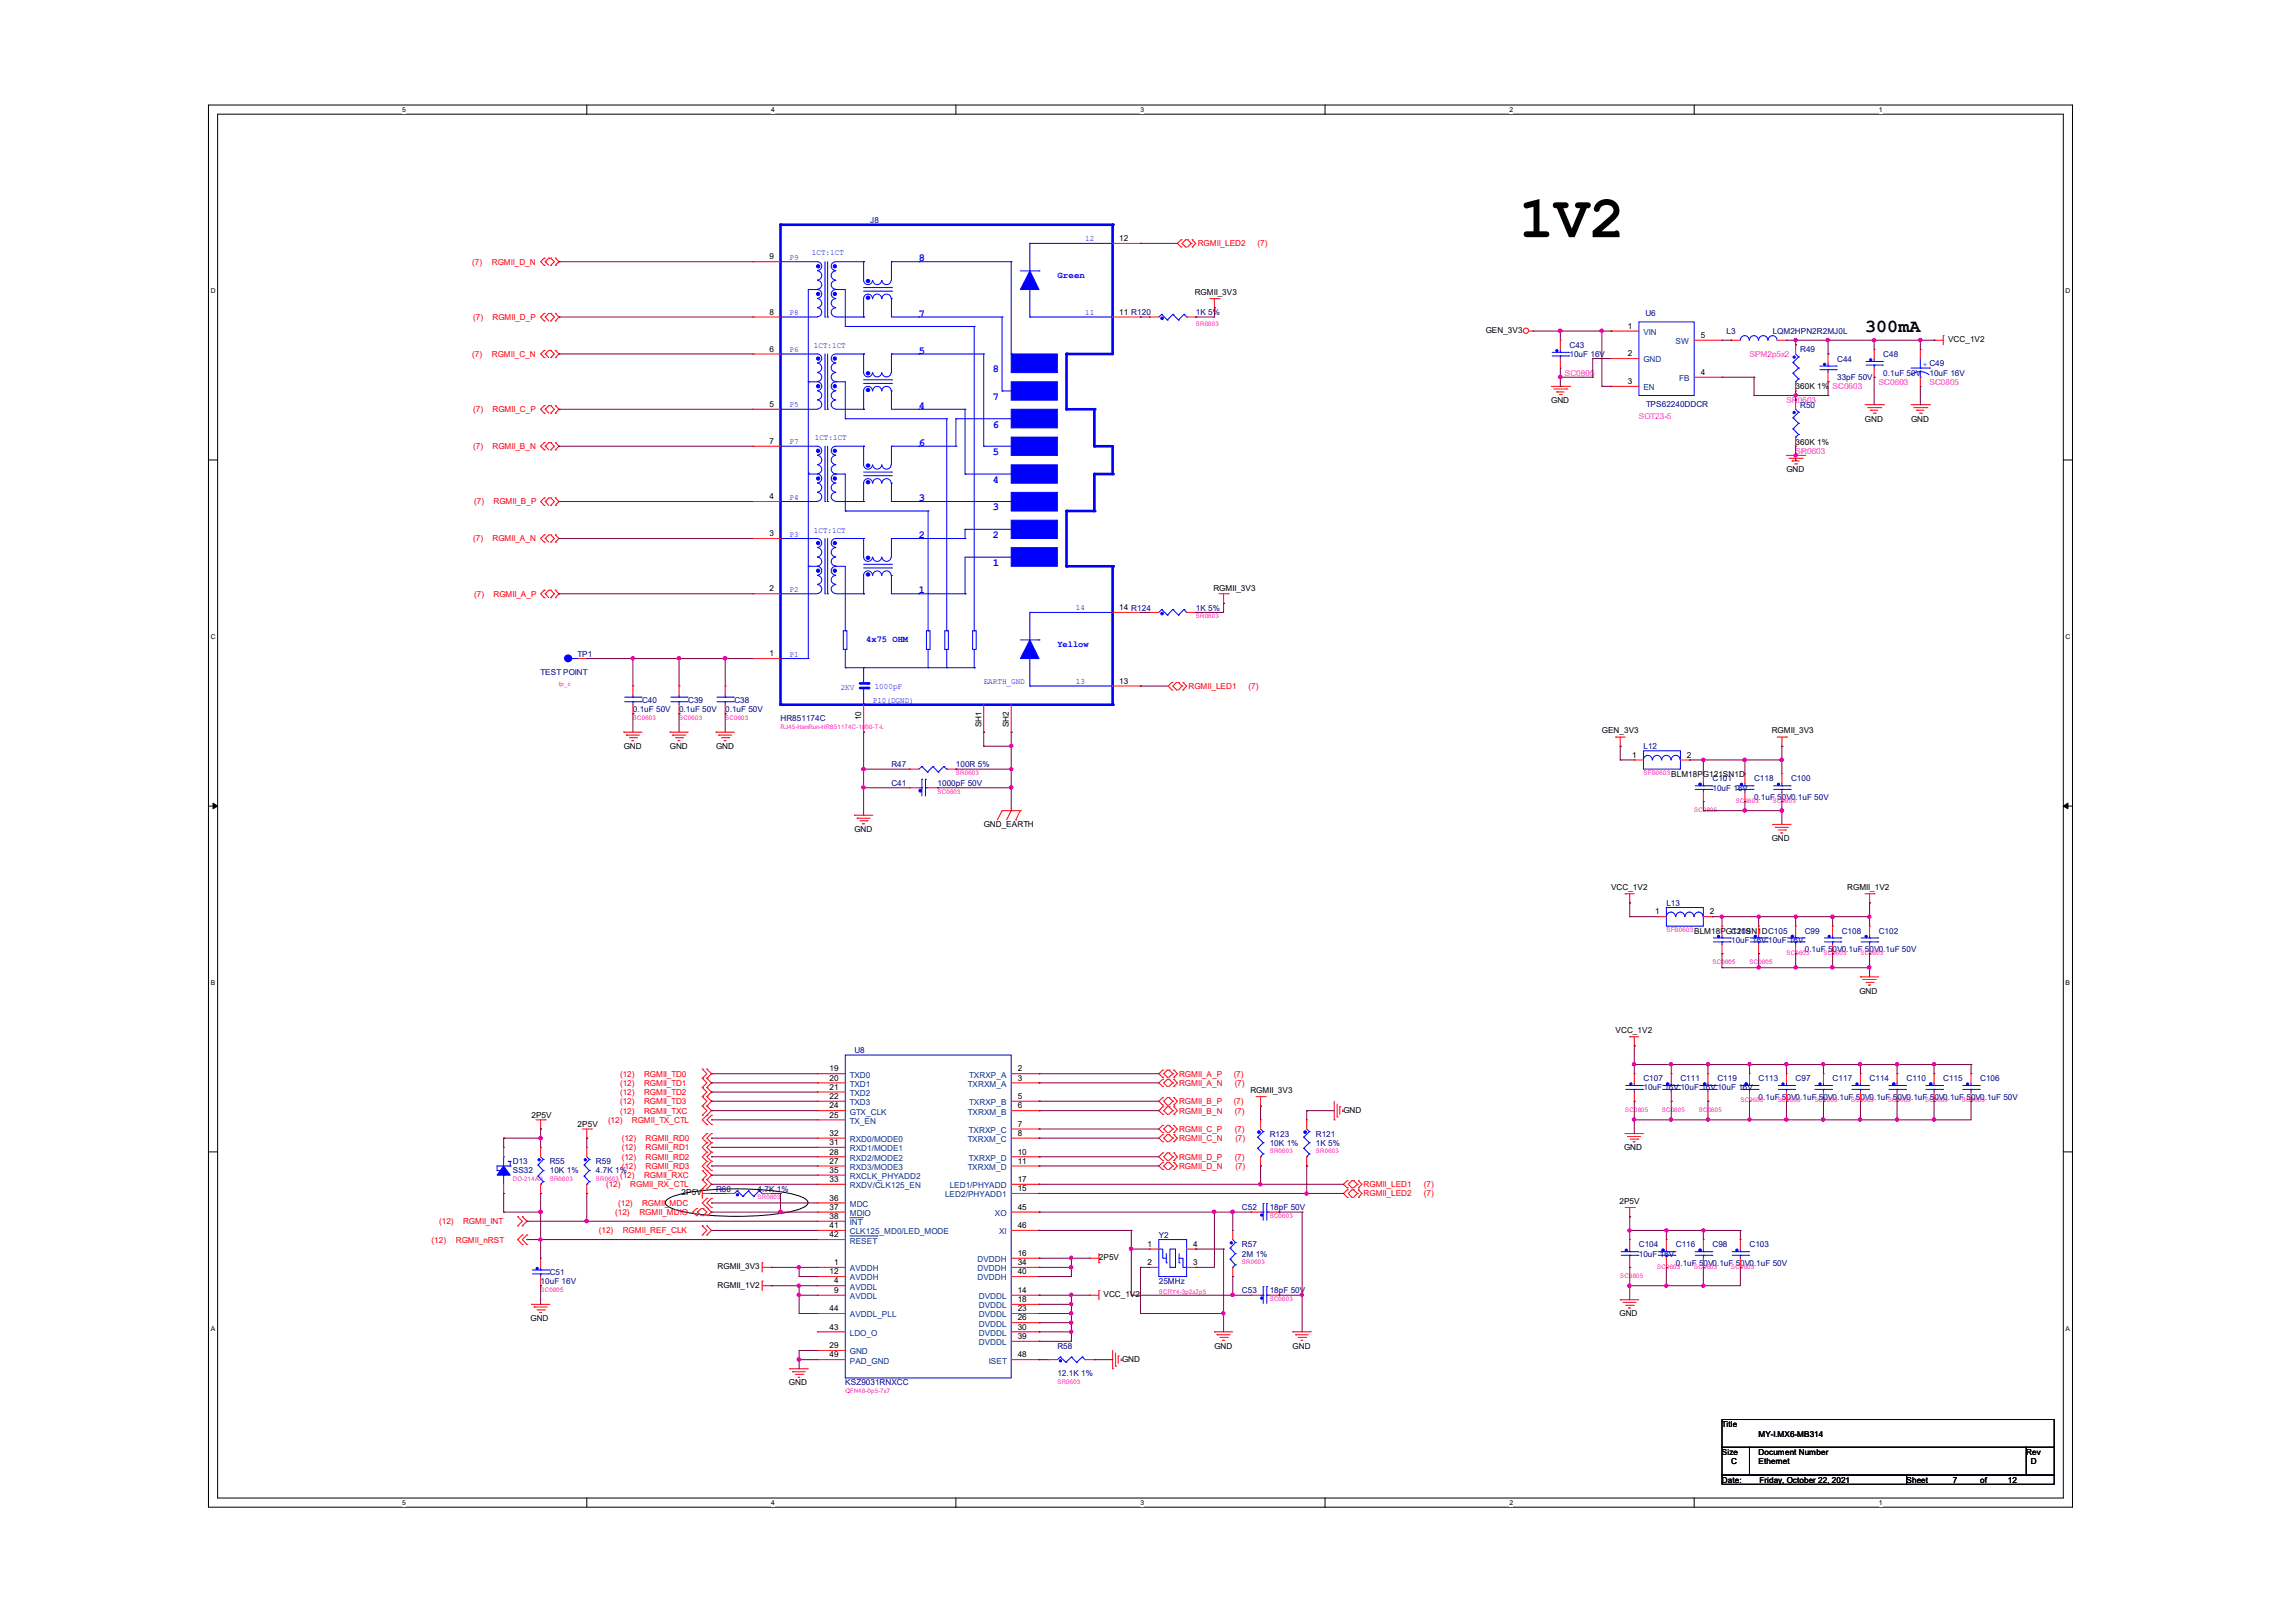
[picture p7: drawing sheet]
<svg xmlns="http://www.w3.org/2000/svg" width="297mm" height="210mm" viewBox="0 0 297 210" stroke-linecap="round" stroke-linejoin="round" font-family="sans-serif">
<defs><g id="words">
<text font-size="7.6" x="196.5" y="30.7">1V2</text>
<text font-size="2.4" x="241.3" y="43">300mA</text>
<g font-size="1.4" fill="#00f">
<text x="118.9" y="33.8">8</text>
<text x="118.9" y="41">7</text>
<text x="118.9" y="45.8">5</text>
<text x="118.9" y="52.9">4</text>
<text x="128.4" y="51.7">7</text>
<text x="128.4" y="48.1">8</text>
<text x="118.9" y="57.7">6</text>
<text x="128.4" y="58.9">5</text>
<text x="128.4" y="55.3">6</text>
<text x="118.9" y="64.9">3</text>
<text x="128.4" y="62.5">4</text>
<text x="118.9" y="69.6">2</text>
<text x="128.4" y="69.6">2</text>
<text x="128.4" y="66">3</text>
<text x="118.9" y="76.8">1</text>
<text x="128.4" y="73.2">1</text>
</g>
<g font-size="1.2" fill="#00f">
<text x="136.8" y="36">Green</text>
<text x="112.1" y="83.1">4x75 OHM</text>
<text x="136.8" y="83.8">Yellow</text>
</g>
<g font-size="1.1" fill="#000080">
<text x="112.6" y="28.9">J8</text>
<text x="154.7" y="40.8">1K 5%</text>
<text x="212.8" y="40.9">U6</text>
<text x="203" y="45">C43</text>
<text x="203" y="46.2">10uF 16V</text>
<text x="223.3" y="43.2">L3</text>
<text x="229.3" y="43.2">LQM2HPN2R2MJ0L</text>
<text x="232.9" y="45.6">R49</text>
<text x="237.7" y="46.8">C44</text>
<text x="243.6" y="46.2">C48</text>
<text x="212.9" y="52.6">TPS62240DDCR</text>
<text x="232.9" y="52.7">R50</text>
<text x="237.7" y="49.2">33pF 50V</text>
<text x="243.6" y="48.6">0.1uF 50V</text>
<text x="249.6" y="48.6">10uF 16V</text>
<text x="154.7" y="79">1K 5%</text>
<text x="69.9" y="87.4">TEST POINT</text>
<text x="74.7" y="85">TP1</text>
<text x="81.9" y="92.2">0.1uF 50V</text>
<text x="83.1" y="91">C40</text>
<text x="87.8" y="92.2">0.1uF 50V</text>
<text x="89" y="91">C39</text>
<text x="93.8" y="92.2">0.1uF 50V</text>
<text x="95" y="91">C38</text>
<text x="101" y="93.3">HR851174C</text>
<text x="115.3" y="99.3">R47</text>
<text x="115.3" y="101.7">C41</text>
<text x="121.3" y="101.7">1000pF 50V</text>
<text x="123.7" y="99.3">100R 5%</text>
<text x="212.6" y="96.9">L12</text>
<text x="221.5" y="101.1">C101</text>
<text x="226.9" y="101.1">C118</text>
<text x="231.7" y="101.1">C100</text>
<text x="221.5" y="102.3">10uF 16V</text>
<text x="226.9" y="103.5">0.1uF 50V0.1uF 50V</text>
<text x="215.6" y="117.2">L13</text>
<text x="223.9" y="120.8">C109</text>
<text x="223.9" y="122">10uF 16V 10uF 16V</text>
<text x="233.5" y="120.8">C99</text>
<text x="233.5" y="123.2">0.1uF 50V0.1uF 50V0.1uF 50V</text>
<text x="238.2" y="120.8">C108</text>
<text x="243" y="120.8">C102</text>
<text x="110.5" y="136.3">U8</text>
<text x="212.6" y="139.9">C107</text>
<text x="212.6" y="141.1">10uF 16V 10uF 16V 10uF 16V</text>
<text x="217.4" y="139.9">C111</text>
<text x="222.2" y="139.9">C119</text>
<text x="227.5" y="139.9">C113</text>
<text x="227.5" y="142.3">0.1uF 50V0.1uF 50V0.1uF 50V0.1uF 50V0.1uF 50V0.1uF 50V0.1uF 50V</text>
<text x="232.3" y="139.9">C97</text>
<text x="237.1" y="139.9">C117</text>
<text x="241.8" y="139.9">C114</text>
<text x="246.6" y="139.9">C110</text>
<text x="251.4" y="139.9">C115</text>
<text x="256.2" y="139.9">C106</text>
<text x="164.3" y="147.1">R123</text>
<text x="164.3" y="148.3">10K 1%</text>
<text x="170.2" y="147.1">R121</text>
<text x="170.2" y="148.3">1K 5%</text>
<text x="66.3" y="150.7">D13</text>
<text x="66.3" y="151.8">SS32</text>
<text x="71.1" y="150.7">R55</text>
<text x="71.1" y="151.8">10K 1%</text>
<text x="77.1" y="150.7">R59</text>
<text x="77.1" y="151.8">4.7K 1%</text>
<text x="92.6" y="154.2">R60</text>
<text x="98" y="154.2">4.7K 1%</text>
<text x="149.9" y="160.2">Y2</text>
<text x="160.7" y="161.4">R57</text>
<text x="160.7" y="156.6">C52</text>
<text x="164.3" y="156.6">18pF 50V</text>
<text x="212" y="161.4">C104</text>
<text x="216.8" y="161.4">C116</text>
<text x="221.5" y="161.4">C98</text>
<text x="226.3" y="161.4">C103</text>
<text x="69.9" y="166.2">10uF 16V</text>
<text x="71.1" y="165">C51</text>
<text x="149.9" y="166.2">25MHz</text>
<text x="160.7" y="162.6">2M 1%</text>
<text x="160.7" y="167.3">C53</text>
<text x="164.3" y="167.3">18pF 50V</text>
<text x="212" y="162.6">10uF 16V</text>
<text x="216.8" y="163.8">0.1uF 50V0.1uF 50V0.1uF 50V</text>
<text x="109.3" y="179.3">KSZ9031RNXCC</text>
<text x="136.8" y="174.5">R58</text>
<text x="136.8" y="178.1">12.1K 1%</text>
</g>
<g font-size="1.1" fill="#f00">
<text x="61.1" y="34.2">(7)</text>
<text x="63.6" y="34.2">RGMII_D_N</text>
<text x="154.9" y="31.9">RGMII_LED2</text>
<text x="162.7" y="31.9">(7)</text>
<text x="61.2" y="41.4">(7)</text>
<text x="63.7" y="41.4">RGMII_D_P</text>
<text x="61.1" y="46.2">(7)</text>
<text x="63.6" y="46.2">RGMII_C_N</text>
<text x="61.2" y="53.3">(7)</text>
<text x="63.7" y="53.3">RGMII_C_P</text>
<text x="61.2" y="58.1">(7)</text>
<text x="63.7" y="58.1">RGMII_B_N</text>
<text x="61.3" y="65.3">(7)</text>
<text x="63.8" y="65.3">RGMII_B_P</text>
<text x="61.2" y="70.1">(7)</text>
<text x="63.7" y="70.1">RGMII_A_N</text>
<text x="61.3" y="77.2">(7)</text>
<text x="63.8" y="77.2">RGMII_A_P</text>
<text x="153.8" y="89.2">RGMII_LED1</text>
<text x="161.5" y="89.2">(7)</text>
<text x="80.2" y="140.5">(12)</text>
<text x="80.2" y="142.9">(12)</text>
<text x="80.2" y="141.7">(12)</text>
<text x="80.2" y="139.3">(12)</text>
<text x="83.3" y="140.5">RGMII_TD1</text>
<text x="83.3" y="142.9">RGMII_TD3</text>
<text x="83.3" y="141.7">RGMII_TD2</text>
<text x="83.3" y="139.3">RGMII_TD0</text>
<text x="152.5" y="139.3">RGMII_A_P</text>
<text x="152.5" y="140.5">RGMII_A_N</text>
<text x="152.5" y="142.9">RGMII_B_P</text>
<text x="159.6" y="139.3">(7)</text>
<text x="159.6" y="142.9">(7)</text>
<text x="159.7" y="140.5">(7)</text>
<text x="78.7" y="145.3">(12)</text>
<text x="80.2" y="144.1">(12)</text>
<text x="80.4" y="147.7">(12)</text>
<text x="80.4" y="148.8">(12)</text>
<text x="81.7" y="145.3">RGMII_TX_CTL</text>
<text x="83.3" y="144.1">RGMII_TXC</text>
<text x="83.5" y="147.7">RGMII_RD0</text>
<text x="83.5" y="148.8">RGMII_RD1</text>
<text x="152.5" y="144.1">RGMII_B_N</text>
<text x="152.5" y="147.7">RGMII_C_N</text>
<text x="152.5" y="146.5">RGMII_C_P</text>
<text x="159.7" y="144.1">(7)</text>
<text x="159.7" y="146.5">(7)</text>
<text x="159.8" y="147.7">(7)</text>
<text x="78.4" y="153.6">(12)</text>
<text x="80.2" y="152.4">(12)</text>
<text x="80.4" y="151.3">(12)</text>
<text x="80.4" y="150.1">(12)</text>
<text x="81.5" y="153.6">RGMII_RX_CTL</text>
<text x="83.3" y="152.4">RGMII_RXC</text>
<text x="83.5" y="151.3">RGMII_RD3</text>
<text x="83.5" y="150.1">RGMII_RD2</text>
<text x="152.5" y="151.3">RGMII_D_N</text>
<text x="152.5" y="150.1">RGMII_D_P</text>
<text x="159.7" y="150.1">(7)</text>
<text x="159.8" y="151.3">(7)</text>
<text x="176.4" y="154.8">RGMII_LED2</text>
<text x="176.4" y="153.6">RGMII_LED1</text>
<text x="184.2" y="154.8">(7)</text>
<text x="184.2" y="153.6">(7)</text>
<text x="55.8" y="160.8">(12)</text>
<text x="56.8" y="158.4">(12)</text>
<text x="59" y="160.8">RGMII_nRST</text>
<text x="59.9" y="158.4">RGMII_INT</text>
<text x="77.5" y="159.6">(12)</text>
<text x="79.6" y="157.2">(12)</text>
<text x="80" y="156">(12)</text>
<text x="80.6" y="159.6">RGMII_REF_CLK</text>
<text x="82.7" y="157.2">RGMII_MDIO</text>
<text x="83.1" y="156">RGMII_MDC</text>
</g>
<g font-size="1.1">
<text x="99.5" y="33.6">9</text>
<text x="144.8" y="31.2">12</text>
<text x="99.5" y="40.7">8</text>
<text x="144.8" y="40.7">11 R120</text>
<text x="154.6" y="38.2">RGMII_3V3</text>
<text x="99.5" y="45.5">6</text>
<text x="192.2" y="43.1">GEN_3V3</text>
<text x="210.6" y="42.5">1</text>
<text x="210.6" y="46.1">2</text>
<text x="220" y="43.7">5</text>
<text x="252" y="44.3">VCC_1V2</text>
<text x="99.5" y="52.7">5</text>
<text x="200.7" y="52.2">GND</text>
<text x="210.6" y="49.7">3</text>
<text x="220" y="48.5">4</text>
<text x="232.3" y="50.4">360K 1% SC0603</text>
<text x="99.5" y="57.4">7</text>
<text x="232.3" y="57.5">360K 1%</text>
<text x="241.3" y="54.6">GND</text>
<text x="247.2" y="54.6">GND</text>
<text x="99.5" y="64.6">4</text>
<text x="231.1" y="61.1">GND</text>
<text x="99.5" y="69.4">3</text>
<text x="99.5" y="76.5">2</text>
<text x="157" y="76.4">RGMII_3V3</text>
<text x="144.8" y="79">14 R124</text>
<text x="99.5" y="84.9">1</text>
<text x="144.8" y="88.5">13</text>
<text x="111.4" y="93.2" transform="rotate(-90 111.4 93.2)">10</text>
<text x="127" y="94.1" transform="rotate(-90 127 94.1)">SH1</text>
<text x="130.5" y="94.1" transform="rotate(-90 130.5 94.1)">SH2</text>
<text x="207.2" y="94.9">GEN_3V3</text>
<text x="229.2" y="94.9">RGMII_3V3</text>
<text x="80.7" y="96.9">GND</text>
<text x="86.7" y="96.9">GND</text>
<text x="92.6" y="96.9">GND</text>
<text x="211.2" y="98">1</text>
<text x="216.2" y="100.5">BLM18PG121SN1D</text>
<text x="218.2" y="98">2</text>
<text x="110.5" y="107.7">GND</text>
<text x="127.3" y="107.1">GND_EARTH</text>
<text x="229.2" y="108.9">GND</text>
<text x="208.4" y="115.2">VCC_1V2</text>
<text x="214.1" y="118.3">1</text>
<text x="221.2" y="118.3">2</text>
<text x="239" y="115.2">RGMII_1V2</text>
<text x="219.2" y="120.8">BLM18PG121SN1DC105</text>
<text x="240.5" y="128.6">GND</text>
<text x="209" y="133.7">VCC_1V2</text>
<text x="107.3" y="138.6">19</text>
<text x="107.3" y="139.8">20</text>
<text x="107.3" y="141">21</text>
<text x="107.3" y="142.2">22</text>
<text x="107.3" y="143.4">24</text>
<text x="131.7" y="143.4">6</text>
<text x="131.7" y="142.2">5</text>
<text x="131.7" y="139.8">3</text>
<text x="131.7" y="138.6">2</text>
<text x="161.8" y="141.4">RGMII_3V3</text>
<text x="173.8" y="144">GND</text>
<text x="68.7" y="144.7">2P5V</text>
<text x="74.7" y="145.9">2P5V</text>
<text x="107.3" y="144.6">25</text>
<text x="107.3" y="147">32</text>
<text x="107.3" y="148.2">31</text>
<text x="107.3" y="149.4">28</text>
<text x="131.7" y="149.4">10</text>
<text x="131.7" y="147">8</text>
<text x="131.7" y="145.8">7</text>
<text x="210.1" y="148.8">GND</text>
<text x="88.2" y="154.7">2P5V</text>
<text x="107.3" y="150.6">27</text>
<text x="107.3" y="152.9">33</text>
<text x="107.3" y="151.8">35</text>
<text x="107.3" y="155.4">36</text>
<text x="131.7" y="150.6">11</text>
<text x="131.7" y="152.9">17</text>
<text x="131.7" y="154.1">15</text>
<text x="209.5" y="155.8">2P5V</text>
<text x="107.3" y="156.5">37</text>
<text x="107.3" y="157.7">38</text>
<text x="107.3" y="158.9">41</text>
<text x="107.3" y="160.1">42</text>
<text x="131.7" y="156.5">45</text>
<text x="131.7" y="158.9">46</text>
<text x="148.5" y="161.3">1</text>
<text x="154.3" y="161.3">4</text>
<text x="92.8" y="166.6">RGMII_1V2</text>
<text x="92.8" y="164.3">RGMII_3V3</text>
<text x="107.3" y="164.9">12</text>
<text x="107.9" y="163.7">1</text>
<text x="107.9" y="166.1">4</text>
<text x="107.9" y="167.3">9</text>
<text x="131.7" y="167.3">14</text>
<text x="131.7" y="162.5">16</text>
<text x="131.7" y="163.7">34</text>
<text x="131.7" y="164.9">40</text>
<text x="142.2" y="163.1">2P5V</text>
<text x="142.7" y="167.9">VCC_1V2</text>
<text x="148.5" y="163.7">2</text>
<text x="154.3" y="163.7">3</text>
<text x="68.6" y="170.9">GND</text>
<text x="107.3" y="169.7">44</text>
<text x="107.3" y="172">43</text>
<text x="131.7" y="172">30</text>
<text x="131.7" y="170.9">26</text>
<text x="131.7" y="169.7">23</text>
<text x="131.7" y="168.5">18</text>
<text x="131.7" y="173.3">39</text>
<text x="209.5" y="170.3">GND</text>
<text x="102.1" y="179.3">GND</text>
<text x="107.3" y="174.5">29</text>
<text x="107.3" y="175.6">49</text>
<text x="131.7" y="175.6">48</text>
<text x="145.2" y="176.2">GND</text>
<text x="157.1" y="174.5">GND</text>
<text x="167.2" y="174.5">GND</text>
<text x="222.8" y="184.7">Title</text>
<text x="227.5" y="185.9">MY-I.MX6-MB314</text>
<text x="222.8" y="188.3">Size</text>
<text x="222.8" y="191.9">Date:</text>
<text x="223.9" y="189.4">C</text>
<text x="227.5" y="188.3">Document Number</text>
<text x="227.5" y="189.4">Ethernet</text>
<text x="227.6" y="191.9">Friday, October 22, 2021</text>
<text x="246.6" y="191.9">Sheet</text>
<text x="252.6" y="191.9">7</text>
<text x="256.2" y="191.9">of</text>
<text x="259.8" y="191.9">12</text>
<text x="262.1" y="188.3">Rev</text>
<text x="262.7" y="189.4">D</text>
</g>
<g font-size="1.1" fill="#00f">
<text x="102.1" y="33.6">P9</text>
<text x="105" y="33">1CT:1CT</text>
<text x="140.4" y="31.2">12</text>
<text x="102.1" y="40.8">P8</text>
<text x="140.4" y="40.8">11</text>
<text x="102.1" y="45.6">P6</text>
<text x="105.3" y="45.1">1CT:1CT</text>
<text x="248.7" y="47.5">+ C49</text>
<text x="102.1" y="52.7">P5</text>
<text x="102.1" y="57.5">P7</text>
<text x="105.4" y="56.9">1CT:1CT</text>
<text x="102.1" y="64.6">P4</text>
<text x="102.1" y="69.4">P3</text>
<text x="105.3" y="69">1CT:1CT</text>
<text x="102.1" y="76.6">P2</text>
<text x="139.2" y="79">14</text>
<text x="102.1" y="85">P1</text>
<text x="108.8" y="89.2">2KV</text>
<text x="113.2" y="89.1">1000pF</text>
<text x="127.2" y="88.5">EARTH_GND</text>
<text x="139.2" y="88.5">13</text>
<text x="112.9" y="90.9">P10(DGND)</text>
</g>
<g font-size="1.1" fill="#004080">
<text x="212.6" y="43.3">VIN</text>
<text x="212.6" y="46.9">GND</text>
<text x="216.7" y="44.5">SW</text>
<text x="212.6" y="50.5">EN</text>
<text x="217.2" y="49.3">FB</text>
<text x="109.9" y="139.4">TXD0</text>
<text x="109.9" y="140.6">TXD1</text>
<text x="109.9" y="141.8">TXD2</text>
<text x="109.9" y="143">TXD3</text>
<text x="125.2" y="140.6">TXRXM_A</text>
<text x="125.4" y="143">TXRXP_B</text>
<text x="125.4" y="139.4">TXRXP_A</text>
<text x="109.9" y="144.2">GTX_CLK</text>
<text x="109.9" y="145.4">TX_EN</text>
<text x="109.9" y="147.8">RXD0/MODE0</text>
<text x="109.9" y="149">RXD1/MODE1</text>
<text x="125.2" y="147.8">TXRXM_C</text>
<text x="125.2" y="144.2">TXRXM_B</text>
<text x="125.3" y="146.6">TXRXP_C</text>
<text x="109.9" y="150.2">RXD2/MODE2</text>
<text x="109.9" y="151.4">RXD3/MODE3</text>
<text x="109.9" y="153.8">RXDV/CLK125_EN</text>
<text x="109.9" y="152.6">RXCLK_PHYADD2</text>
<text x="122.3" y="154.9">LED2/PHYADD1</text>
<text x="122.9" y="153.8">LED1/PHYADD</text>
<text x="125.2" y="151.4">TXRXM_D</text>
<text x="125.3" y="150.2">TXRXP_D</text>
<text x="109.9" y="157.4">MDIO</text>
<text x="109.9" y="158.5">INT</text>
<text x="109.9" y="159.7">CLK125_MD0/LED_MODE</text>
<text x="109.9" y="160.9">RESET</text>
<text x="109.9" y="156.2">MDC</text>
<text x="128.7" y="157.4">XO</text>
<text x="129.2" y="159.7">XI</text>
<text x="109.9" y="164.5">AVDDH</text>
<text x="109.9" y="165.7">AVDDH</text>
<text x="109.9" y="166.9">AVDDL</text>
<text x="126.4" y="163.3">DVDDH</text>
<text x="126.4" y="164.5">DVDDH</text>
<text x="126.4" y="165.7">DVDDH</text>
<text x="109.9" y="168.1">AVDDL</text>
<text x="109.9" y="170.5">AVDDL_PLL</text>
<text x="109.9" y="172.8">LDO_O</text>
<text x="126.6" y="172.8">DVDDL</text>
<text x="126.6" y="171.7">DVDDL</text>
<text x="126.6" y="170.5">DVDDL</text>
<text x="126.6" y="169.3">DVDDL</text>
<text x="126.6" y="168.1">DVDDL</text>
<text x="109.9" y="175.3">GND</text>
<text x="109.9" y="176.4">PAD_GND</text>
<text x="126.6" y="174.1">DVDDL</text>
<text x="127.9" y="176.4">ISET</text>
</g>
<g font-size="1.1" fill="#f0f">
<text x="226.3" y="46.2">SPM2p5x2</text>
<text x="202.4" y="48.6">SC0805</text>
<text x="231.1" y="52.2">SR0603</text>
<text x="243" y="49.8">SC0603</text>
<text x="249.6" y="49.8">SC0805</text>
<text x="212" y="54.2">SOT23-5</text>
<text x="232.3" y="58.7">SR0603</text>
</g>
<g font-size=".9">
<text x="52" y="14.5">5</text>
<text x="99.8" y="14.5">4</text>
<text x="147.5" y="14.5">3</text>
<text x="195.3" y="14.5">2</text>
<text x="243" y="14.5">1</text>
<text x="27.3" y="37.9">D</text>
<text x="267.2" y="37.9">D</text>
<text x="27.3" y="82.7">C</text>
<text x="267.2" y="82.7">C</text>
<text x="27.3" y="127.5">B</text>
<text x="267.2" y="127.5">B</text>
<text x="27.3" y="172.2">A</text>
<text x="267.2" y="172.2">A</text>
<text x="52" y="194.8">5</text>
<text x="99.8" y="194.8">4</text>
<text x="147.5" y="194.8">3</text>
<text x="195.3" y="194.8">2</text>
<text x="243" y="194.8">1</text>
</g>
<g font-size=".8" fill="#f0f">
<text x="154.7" y="42.2">SR0603</text>
<text x="154.7" y="80">SR0603</text>
<text x="72.3" y="88.7">tp_c</text>
<text x="81.9" y="93.1">SC0603</text>
<text x="87.8" y="93.1">SC0603</text>
<text x="93.8" y="93.1">SC0603</text>
<text x="101" y="94.3">RJ45-HanRun-HR851174C-1000-T-L</text>
<text x="123.7" y="100.3">SR0603</text>
<text x="212.6" y="100.3">SFB0603</text>
<text x="121.3" y="102.7">SC0603</text>
<text x="219.2" y="105.1">SC0805</text>
<text x="224.5" y="103.9">SC0603</text>
<text x="229.3" y="103.9">SC0603</text>
<text x="215.6" y="120.6">SFB0603</text>
<text x="221.5" y="124.8">SC0805</text>
<text x="226.3" y="124.8">SC0805</text>
<text x="231.1" y="123.6">SC0603</text>
<text x="235.9" y="123.6">SC0603</text>
<text x="240.7" y="123.6">SC0603</text>
<text x="210.2" y="143.9">SC0805</text>
<text x="215" y="143.9">SC0805</text>
<text x="219.8" y="143.9">SC0805</text>
<text x="225.1" y="142.7">SC0603</text>
<text x="229.9" y="142.7">SC0603</text>
<text x="234.7" y="142.7">SC0603</text>
<text x="239.4" y="142.7">SC0603</text>
<text x="244.2" y="142.7">SC0603</text>
<text x="249" y="142.7">SC0603</text>
<text x="253.8" y="142.7">SC0603</text>
<text x="164.3" y="149.2">SR0603</text>
<text x="170.2" y="149.2">SR0603</text>
<text x="66.3" y="152.8">DO-214AA</text>
<text x="71.1" y="152.8">SR0603</text>
<text x="77.1" y="152.8">SR0603</text>
<text x="98" y="155.2">SR0603</text>
<text x="164.3" y="157.6">SC0603</text>
<text x="69.9" y="167.1">SC0805</text>
<text x="149.9" y="167.5">SCRY4-3p2x2p5</text>
<text x="160.7" y="163.6">SR0603</text>
<text x="209.6" y="165.3">SC0805</text>
<text x="214.4" y="164.2">SC0603</text>
<text x="219.2" y="164.2">SC0603</text>
<text x="224" y="164.2">SC0603</text>
<text x="164.3" y="168.4">SC0603</text>
<text x="136.8" y="179.1">SR0603</text>
<text x="109.4" y="180.3">QFN48-0p5-7x7</text>
</g>
</g></defs>
<path d="M27 13.6h241.1v181.4h-241.1zM28.2 14.8h238.7v179h-238.7z" fill="none" stroke="#000" stroke-width=".13"/>
<g fill="#fff">
<path d="M52 13.7h.5v1h-.5z"/>
<path d="M52 194h.5v.9h-.5z"/>
</g>
<path d="M75.9 13.6v1.2M75.9 193.8v1.2" fill="none" stroke="#000" stroke-width=".13"/>
<g fill="#fff">
<path d="M99.8 13.7h.4v1h-.4z"/>
<path d="M99.8 194h.4v.9h-.4z"/>
</g>
<path d="M123.7 13.6v1.2M123.7 193.8v1.2" fill="none" stroke="#000" stroke-width=".13"/>
<g fill="#fff">
<path d="M147.5 13.7h.5v1h-.5z"/>
<path d="M147.5 194h.5v.9h-.5z"/>
</g>
<path d="M171.4 13.6v1.2M171.4 193.8v1.2" fill="none" stroke="#000" stroke-width=".13"/>
<g fill="#fff">
<path d="M195.3 13.7h.4v1h-.4z"/>
<path d="M195.3 194h.4v.9h-.4z"/>
</g>
<path d="M219.2 13.6v1.2M219.2 193.8v1.2" fill="none" stroke="#000" stroke-width=".13"/>
<g fill="#fff">
<path d="M243 13.7h.5v1h-.5z"/>
<path d="M243 194h.5v.9h-.5z"/>
<path d="M27.3 37.1h.6v1h-.6z"/>
<path d="M267.2 37.1h.6v1h-.6z"/>
<path d="M27.3 81.9h.6v.9h-.6z"/>
<path d="M267.2 81.9h.6v.9h-.6z"/>
</g>
<path d="M27 59.5h1.2M266.9 59.5h1.2" fill="none" stroke="#000" stroke-width=".13"/>
<g fill="#fff">
<path d="M27.3 126.7h.5v.9h-.5z"/>
<path d="M267.2 126.7h.6v.9h-.6z"/>
</g>
<path d="M27 104.3h1.2M266.9 104.3h1.2" fill="none" stroke="#000" stroke-width=".13"/>
<path d="M27.6 103.9l.6 .4-.6 .3zM266.9 104.3l.6-.4v.7z" fill="#000" stroke="#000" stroke-width=".13"/>
<g fill="#fff">
<path d="M27.3 171.4h.5v1h-.5z"/>
<path d="M267.2 171.4h.6v1h-.6z"/>
</g>
<path d="M27 149.1h1.2M86.2 155.3a5.2 5.2 0 0 1 2.6-.9 39.7 39.7 0 0 1 13.9 .2l1.4 .5 .3 .2 .1 .3-.1 .3a5.2 5.2 0 0 1-2.6 1 39.7 39.7 0 0 1-14-.2l-1.3-.5-.3-.3-.1-.3zM266.9 149.1h1.2M222.8 183.7h42.9v3.6h-42.9zM222.8 187.3h3.5v3.6h-3.5zM222.8 190.9h23.8v1.2h-23.8zM226.3 187.3h35.8v3.6h-35.8zM246.6 190.9h19.1v1.2h-19.1zM262.1 187.3h3.6v3.6h-3.6z" fill="none" stroke="#000" stroke-width=".13"/>
<g fill="none" stroke="#f00" stroke-width=".13">
<path d="M70.4 34.3h.1M70.4 33.4h.1M70.4 33.4l-.5 .5 .5 .4M70.5 33.9h.1M70.5 33.9l.5 .4M71 33.4h.1M71 33.4l-.5 .5M71.2 33.4h.1M71.2 34.3h.1M71.2 33.4l.5 .5-.5 .4M71.8 33.4h.1M71.8 34.3h.1"/>
<path d="M71.8 33.4l.5 .5-.5 .4M152.8 31h.1M152.8 32h.1M152.8 31l-.5 .5 .5 .5M153.4 31h.1M153.4 32h.1M153.4 31l-.5 .5 .5 .5M153.6 31h.1M153.6 31l.5 .5M154.1 31.5h.1M154.1 31.5l-.5 .5M154.2 32h.1"/>
<path d="M154.2 31h.1M154.2 31l.5 .5-.5 .5M156.5 38.7h1.2M157.1 39.8h.1M157.1 38.7v1.1M157.7 38.7h.1M70.4 58.2h.1M70.4 57.3h.1M70.4 46.3h.1M70.4 45.3h.1M70.4 53.5h.1M70.4 52.5h.1"/>
<path d="M70.4 41.5h.1M70.4 40.6h.1M70.4 57.3l-.5 .4 .5 .5M70.4 45.3l-.5 .5 .5 .5M70.4 52.5l-.5 .5 .5 .5M70.4 40.6l-.5 .4 .5 .5M70.5 57.7h.1M70.5 45.8h.1M70.5 53h.1M70.5 41h.1M70.5 57.7l.5 .5M70.5 45.8l.5 .5"/>
<path d="M70.5 53l.5 .5M70.5 41l.5 .5M71 57.3h.1M71 45.3h.1M71 52.5h.1M71 40.6h.1M71 57.3l-.5 .4M71 45.3l-.5 .5M71 52.5l-.5 .5M71 40.6l-.5 .4M71.2 57.3h.1M71.2 58.2h.1"/>
<path d="M71.2 45.3h.1M71.2 46.3h.1M71.2 52.5h.1M71.2 53.5h.1M71.2 40.6h.1M71.2 41.5h.1M71.2 57.3l.5 .4-.5 .5M71.2 45.3l.5 .5-.5 .5M71.2 52.5l.5 .5-.5 .5M71.2 40.6l.5 .4-.5 .5M71.8 57.3h.1M71.8 58.2h.1"/>
<path d="M71.8 45.3h.1M71.8 46.3h.1M71.8 52.5h.1M71.8 53.5h.1M71.8 40.6h.1M71.8 41.5h.1M71.8 57.3l.5 .4-.5 .5M71.8 45.3l.5 .5-.5 .5M71.8 52.5l.5 .5-.5 .5M71.8 40.6l.5 .4-.5 .5M148.7 41h.1M148.7 41h1.2"/>
<path d="M153.5 41h1.2M154.7 41h.1M197.8 42.8h.5M198.3 42.8h.1M200.7 50h2.3M201 50.3h1.7M201.4 50.7h.1M201.4 50.7h.9M201.7 51.1h.3M201.8 44h.1M201.8 47.6h.1M201.8 44v1.2"/>
<path d="M201.8 46.4v1.2M202 51.1h.1M202.7 50.3h.1M203 50h.1M223.9 44h.1M223.9 44h1.2M229.9 44h1.2M231.1 44h.1M231.1 58.9h2.4M231.4 59.3h1.7M231.8 59.6h.1M231.8 59.6h.9"/>
<path d="M232.3 44.6h.1M232.3 50.6h.1M232.3 44.6v1.2M232.3 49.4v1.2M233.1 59.3h.1M233.5 58.9h.1M241.3 52.4h2.3M241.6 52.7h1.7M242 53.1h.1M242 53.1h.9M242.3 53.5h.3M242.4 45.2h.1"/>
<path d="M242.4 48.8h.1M242.4 45.2v1.2M242.4 47.6v1.2M242.6 53.5h.1M243.3 52.7h.1M243.6 52.4h.1M247.2 52.4h2.4M247.6 52.7h1.7M247.9 53.1h.1M247.9 53.1h1M248.3 53.5h.2M248.5 53.5h.1"/>
<path d="M249.3 52.7h.1M249.6 52.4h.1M250.2 44h.1M250.2 44h1.2M251.4 43.4h.1M251.4 43.4v1.2M70.4 77.3h.1M70.4 76.4h.1M70.4 70.1h.1M70.4 69.2h.1M70.4 65.4h.1M70.4 64.4h.1"/>
<path d="M70.4 76.4l-.5 .4 .5 .5M70.4 69.2l-.5 .5 .5 .4M70.4 64.4l-.5 .5 .5 .5M70.5 76.8h.1M70.5 69.7h.1M70.5 64.9h.1M70.5 76.8l.5 .5M70.5 69.7l.5 .4M70.5 64.9l.5 .5M71 76.4h.1M71 69.2h.1M71 64.4h.1"/>
<path d="M71 76.4l-.5 .4M71 69.2l-.5 .5M71 64.4l-.5 .5M71.2 76.4h.1M71.2 77.3h.1M71.2 69.2h.1M71.2 70.1h.1M71.2 64.4h.1M71.2 65.4h.1M71.2 76.4l.5 .4-.5 .5M71.2 69.2l.5 .5-.5 .4M71.2 64.4l.5 .5-.5 .5"/>
<path d="M71.8 76.4h.1M71.8 77.3h.1M71.8 69.2h.1M71.8 70.1h.1M71.8 64.4h.1M71.8 65.4h.1M71.8 76.4l.5 .4-.5 .5M71.8 69.2l.5 .5-.5 .4M71.8 64.4l.5 .5-.5 .5M148.7 79.2h.1M148.7 79.2h1.2M153.5 79.2h1.2"/>
<path d="M154.7 79.2h.1M157.7 76.8h1.2M158.3 78.1h.1M158.3 76.8v1.3M158.9 76.8h.1M232.2 60h.2M232.4 60h.1M74.7 85.2h1.2M75.9 85.2h.1M80.7 94.7h.1M80.7 94.7h2.4M81 95.1h.1"/>
<path d="M81 95.1h1.7M81.4 95.5h.9M81.7 95.8h.1M81.7 95.8h.3M81.9 88.8h.1M81.9 92.4h.1M81.9 88.8v1.2M81.9 91.2v1.2M82.3 95.5h.1M86.7 94.7h.1M86.7 94.7h2.3M87 95.1h.1"/>
<path d="M87 95.1h1.7M87.4 95.5h.9M87.7 95.8h.1M87.7 95.8h.3M87.8 88.8h.1M87.8 92.4h.1M87.8 88.8v1.2M87.8 91.2v1.2M88.3 95.5h.1M92.6 94.7h.1M92.6 94.7h2.4M93 95.1h.1"/>
<path d="M93 95.1h1.7M93.3 95.5h1M93.7 95.8h.1M93.7 95.8h.2M94.3 95.5h.1M117.7 99.5h.1M117.7 99.5h1.2M122.5 99.5h1.2M123.7 99.5h.1M151.6 88.3h.1M151.6 89.3h.1M151.6 88.3l-.5 .5 .5 .5"/>
<path d="M152.2 88.3h.1M152.2 89.3h.1M152.2 88.3l-.5 .5 .5 .5M152.4 88.3h.1M152.4 88.3l.5 .5M152.9 88.8h.1M152.9 88.8l-.5 .5M153 89.3h.1M153 88.3h.1M153 88.3l.5 .5-.5 .5M209 95.4h.1M209 95.4h1.2"/>
<path d="M209.6 96.6h.1M209.6 95.4v1.2M229.9 95.4h1.2M230.5 96.6h.1M230.5 95.4v1.2M231.1 95.4h.1M110.5 105.5h.1M110.5 105.5h2.4M110.9 105.9h.1M110.9 105.9h1.7M111.3 106.2h.9M111.6 106.6h.1"/>
<path d="M111.6 106.6h.2M112.2 106.2h.1M117.7 101.9h.1M117.7 101.9h1.2M120.1 101.9h1.2M121.3 101.9h.1M129.6 104.9h.1M129.6 104.9l-.6 1.2M129.6 104.9h2.4M130.8 104.9h.1M130.8 104.9l-.6 1.2M131.4 106.1h.1"/>
<path d="M132 104.9h.1M132 104.9l-.6 1.2M210.2 115.7h.1M210.2 115.7h1.2M210.8 116.8h.1M210.8 115.7v1.1M214.4 118.6h.1M214.4 118.6h1.2M220.3 118.6h1.2M221.5 118.6h.1M222.8 119.8h.1M222.8 119.8v1.2"/>
<path d="M225.7 100.1h.1M225.7 103.7h.1M225.7 100.1v1.2M225.7 102.5v1.2M227.5 119.8h.1M227.5 119.8v1.2M229.3 106.7h.1M229.3 106.7h2.4M229.7 107.1h.1M229.7 107.1h1.7M230 107.4h1M230.4 107.8h.1"/>
<path d="M230.4 107.8h.2M230.5 100.1h.1M230.5 103.7h.1M230.5 100.1v1.2M230.5 102.5v1.2M231 107.4h.1M237.1 119.8h.1M237.1 119.8v1.2M241.3 115.7h1.1M241.9 116.8h.1M241.9 119.8h.1M241.9 115.7v1.1"/>
<path d="M241.9 119.8v1.2M242.4 115.7h.1M90.8 139.5h.1M90.8 138.3h.1M90.8 139.5l.6 .6-.6 .6M90.8 138.3l.6 .6-.6 .6M91.4 139.5h.1M91.4 138.3h.1M91.4 139.5l.6 .6-.6 .6M91.4 138.3l.6 .6-.6 .6M105.7 138.9h.1M105.7 138.9h3.6"/>
<path d="M130.8 138.9h3.6M134.4 138.9h.1M150.4 138.5h.1M150.4 139.4h.1M150.4 139.7h.1M150.4 138.5l-.5 .4 .5 .5M150.4 139.7l-.5 .4 .5 .5M151 138.5h.1M151 139.4h.1M151 139.7h.1M151 138.5l-.5 .4 .5 .5M151 139.7l-.5 .4 .5 .5"/>
<path d="M151.2 138.5h.1M151.2 139.7h.1M151.2 138.5l.5 .4M151.2 139.7l.5 .4M151.7 138.9h.1M151.7 138.9l-.5 .5M151.8 139.4h.1M151.8 138.5h.1M151.8 139.7h.1M151.8 138.5l.5 .4-.5 .5M151.8 139.7l.5 .4-.5 .5M210.8 134.2h.1"/>
<path d="M210.8 134.2h1.2M211.4 135.3h.1M211.4 138.9h.1M211.4 134.2v1.1M211.4 138.9v1.2M216.2 138.9h.1M216.2 138.9v1.2M220.9 138.9h.1M220.9 138.9v1.2M222.8 123.4h.1M222.8 122.2v1.2M226.3 138.9h.1"/>
<path d="M226.3 138.9v1.2M227.5 123.4h.1M227.5 122.2v1.2M235.9 138.9h.1M235.9 138.9v1.2M237.1 123.4h.1M237.1 122.2v1.2M240.7 126.4h.1M240.7 126.4h2.3M241 126.7h.1M241 126.7h1.7M241.4 127.1h.9"/>
<path d="M241.7 127.5h.1M241.7 127.5h.3M241.9 123.4h.1M241.9 122.2v1.2M242.3 127.1h.1M250.2 138.9h.1M250.2 138.9v1.2M255 138.9h.1M255 138.9v1.2M65.2 154.4h.1M65.2 148.5h.1M65.2 148.5v1.2"/>
<path d="M65.2 153.2v1.2M67 158.6h.1M67 157.4h.1M67 157.4l.6 .6-.6 .6M67.6 157.4h.1M67.6 158.6h.1M67.6 159.8h.1M67.6 157.4l.6 .6-.6 .6M67.6 159.8l-.6 .6 .6 .6M68.2 159.8h.1M68.2 159.8l-.6 .6 .6 .6M69.3 144.9h1.2"/>
<path d="M69.9 146.1h.1M69.9 148.5h.1M69.9 154.4h.1M69.9 144.9v1.2M69.9 148.5v1.2M69.9 153.2v1.2M70.5 144.9h.1M75.3 146.1h1.2M75.9 147.3h.1M75.9 146.1v1.2M76.5 146.1h.1M90.1 157.3h.1"/>
<path d="M90.1 156.4h.1M90.1 156.4l-.5 .4 .5 .5M90.2 156.8h.1M90.2 156.8l.5 .5M90.7 156.4h.1M90.7 156.4l-.5 .4M90.8 153.8h.1M90.8 152.7h.1M90.8 151.5h.1M90.8 159.8h.1M90.8 158.6h.1M90.8 140.7h.1"/>
<path d="M90.8 143.1h.1M90.8 141.9h.1M90.8 144.3h.1M90.8 154.4h1.2M90.8 153.8v1.3M90.8 151.5l.6 .6-.6 .6M90.8 152.7l.6 .5-.6 .6M90.8 158.6l.6 .6-.6 .6M90.8 141.9l.6 .6-.6 .6M90.8 140.7l.6 .6-.6 .6M90.8 143.1l.6 .6-.6 .6M90.9 156.4h.1"/>
<path d="M90.9 157.3h.1M90.9 156.4l.5 .4-.5 .5M91.4 146.7h.1M91.4 147.9h.1M91.4 151.5h.1M91.4 152.7h.1M91.4 144.3h.1M91.4 145.5h.1M91.4 153.8h.1M91.4 155.1h.1M91.4 156.3h.1M91.4 158.6h.1"/>
<path d="M91.4 159.8h.1M91.4 149.1h.1M91.4 140.7h.1M91.4 150.3h.1M91.4 141.9h.1M91.4 143.1h.1M91.4 146.7l-.6 .6 .6 .6M91.4 150.3l-.6 .6 1.2 1.2-.6 .6M91.4 143.1l.6 .6-1.2 1.2 .6 .6M91.4 152.7l.6 .5-.6 .6M91.4 155.1l-.6 .6 .6 .6M91.4 158.6l.6 .6-.6 .6"/>
<path d="M91.4 147.9l-.6 .6 .6 .6M91.4 149.1l-.6 .6 .6 .6M91.4 141.9l.6 .6-.6 .6M91.4 140.7l.6 .6-.6 .6M91.5 156.4h.1M91.5 157.3h.1M91.5 156.4l.5 .4-.5 .5M92 154.4h.1M92 146.7h.1M92 147.9h.1M92 144.3h.1M92 145.5h.1"/>
<path d="M92 155.1h.1M92 156.3h.1M92 149.1h.1M92 150.3h.1M92 151.5h.1M92 146.7l-.6 .6 .6 .6M92 144.3l-.6 .6 .6 .6M92 155.1l-.6 .6 .6 .6M92 147.9l-.6 .6 .6 .6M92 150.3l-.6 .6 .6 .6M92 149.1l-.6 .6 .6 .6M93.8 154.4h.1"/>
<path d="M93.8 154.4h1.2M98.6 154.4h1.2M99.8 154.4h.1M105.7 140.1h.1M105.7 141.3h.1M105.7 142.5h.1M105.7 143.7h.1M105.7 144.9h.1M105.7 147.3h.1M105.7 148.5h.1M105.7 149.7h.1M105.7 150.9h.1"/>
<path d="M105.7 153.2h.1M105.7 152.1h.1M105.7 156.8h.1M105.7 158h.1M105.7 159.2h.1M105.7 155.7h.1M105.7 144.9h3.6M105.7 150.9h3.6M105.7 149.7h3.6M105.7 147.3h3.6M105.7 143.7h3.6M105.7 142.5h3.6"/>
<path d="M105.7 140.1h3.6M105.7 153.2h3.6M105.7 141.3h3.6M105.7 148.5h3.6M105.7 152.1h3.6M105.7 156.8h3.6M105.7 158h3.6M105.7 159.2h3.6M105.7 155.7h3.6M130.8 146.1h3.6M130.8 154.4h3.6M130.8 150.9h3.6"/>
<path d="M130.8 149.7h3.6M130.8 147.3h3.6M130.8 143.7h3.6M130.8 142.5h3.6M130.8 140.1h3.6M130.8 153.2h3.6M130.8 156.8h3.6M130.8 159.2h3.6M134.4 150.9h.1M134.4 149.7h.1M134.4 147.3h.1M134.4 146.1h.1"/>
<path d="M134.4 143.7h.1M134.4 142.5h.1M134.4 140.1h.1M134.4 153.2h.1M134.4 154.4h.1M134.4 156.8h.1M134.4 159.2h.1M150.4 140.6h.1M150.4 143.2h.1M150.4 144.2h.1M150.4 142h.1M150.4 143h.1"/>
<path d="M150.4 146.8h.1M150.4 147.7h.1M150.4 145.6h.1M150.4 146.6h.1M150.4 150.4h.1M150.4 151.3h.1M150.4 149.2h.1M150.4 150.2h.1M150.4 143.2l-.5 .5 .5 .5M150.4 142l-.5 .5 .5 .5M150.4 146.8l-.5 .5 .5 .4M150.4 149.2l-.5 .5 .5 .5"/>
<path d="M150.4 145.6l-.5 .5 .5 .5M150.4 150.4l-.5 .5 .5 .4M151 140.6h.1M151 143.2h.1M151 144.2h.1M151 142h.1M151 143h.1M151 146.8h.1M151 147.7h.1M151 145.6h.1M151 146.6h.1M151 150.4h.1"/>
<path d="M151 151.3h.1M151 149.2h.1M151 150.2h.1M151 143.2l-.5 .5 .5 .5M151 142l-.5 .5 .5 .5M151 146.8l-.5 .5 .5 .4M151 145.6l-.5 .5 .5 .5M151 150.4l-.5 .5 .5 .4M151 149.2l-.5 .5 .5 .5M151.2 143.2h.1M151.2 142h.1M151.2 146.8h.1"/>
<path d="M151.2 145.6h.1M151.2 150.4h.1M151.2 149.2h.1M151.2 143.2l.5 .5M151.2 142l.5 .5M151.2 146.8l.5 .5M151.2 145.6l.5 .5M151.2 150.4l.5 .5M151.2 149.2l.5 .5M151.7 140.1h.1M151.7 143.7h.1M151.7 142.5h.1"/>
<path d="M151.7 147.3h.1M151.7 146.1h.1M151.7 150.9h.1M151.7 149.7h.1M151.7 140.1l-.5 .5M151.7 143.7l-.5 .5M151.7 142.5l-.5 .5M151.7 147.3l-.5 .4M151.7 146.1l-.5 .5M151.7 150.9l-.5 .4M151.7 149.7l-.5 .5M151.8 140.6h.1"/>
<path d="M151.8 144.2h.1M151.8 143.2h.1M151.8 143h.1M151.8 142h.1M151.8 147.7h.1M151.8 146.8h.1M151.8 146.6h.1M151.8 145.6h.1M151.8 151.3h.1M151.8 150.4h.1M151.8 150.2h.1M151.8 149.2h.1"/>
<path d="M151.8 143.2l.5 .5-.5 .5M151.8 142l.5 .5-.5 .5M151.8 146.8l.5 .5-.5 .4M151.8 145.6l.5 .5-.5 .5M151.8 150.4l.5 .5-.5 .4M151.8 149.2l.5 .5-.5 .5M159.5 159.2h.1M159.5 159.2v1.2M161.8 156.8h.1M161.8 156.8h1.3M162.5 141.9h1.2M163.1 143.1h.1"/>
<path d="M163.1 144.9h.1M163.1 150.9h.1M163.1 141.9v1.2M163.1 144.9v1.2M163.1 149.7v1.2M163.7 141.9h.1M164.3 156.8h1.1M165.4 156.8h.1M169 144.9h.1M169 150.9h.1M169 144.9v1.2M169 149.7v1.2"/>
<path d="M172.6 144.9h.1M172.6 142.5v2.4M173 144.5h.1M173 142.9v1.6M173.3 143.2h.1M173.3 143.2v1M173.7 143.8h.1M173.7 143.6v.2M174.3 154h.1M174.3 154.9h.1M174.3 152.8h.1M174.3 153.7h.1"/>
<path d="M174.3 154l-.5 .4 .5 .5M174.3 152.8l-.5 .4 .5 .5M174.9 154h.1M174.9 154.9h.1M174.9 152.8h.1M174.9 153.7h.1M174.9 154l-.5 .4 .5 .5M174.9 152.8l-.5 .4 .5 .5M175.1 154h.1M175.1 152.8h.1M175.1 154l.5 .4M175.1 152.8l.5 .4"/>
<path d="M175.6 154.4h.1M175.6 153.2h.1M175.6 154.4l-.5 .5M175.6 153.2l-.5 .5M175.7 154.9h.1M175.7 154h.1M175.7 153.7h.1M175.7 152.8h.1M175.7 154l.5 .4-.5 .5M175.7 152.8l.5 .4-.5 .5M210.2 146.7h.1M210.2 146.7h2.4"/>
<path d="M210.2 156.3h1.2M210.6 147.1h.1M210.6 147.1h1.6M210.8 157.4h.1M210.8 156.3v1.1M210.9 147.4h1M211.3 147.7h.1M211.3 147.7h.2M211.4 156.3h.1M211.4 142.5h.1M211.4 141.3v1.2M211.9 147.4h.1"/>
<path d="M216.2 142.5h.1M216.2 141.3v1.2M220.9 142.5h.1M220.9 141.3v1.2M226.3 142.5h.1M226.3 141.3v1.2M235.9 142.5h.1M235.9 141.3v1.2M250.2 142.5h.1M250.2 141.3v1.2M255 142.5h.1M255 141.3v1.2"/>
<path d="M67.6 161h.1M68.2 161h.1M68.7 168.8h.1M68.7 168.8h2.4M69.1 169.1h.1M69.1 169.1h1.7M69.5 169.5h.9M69.8 169.8h.1M69.8 169.8h.3M70.4 169.5h.1M98.6 165.8h.1M98.6 163.4h.1"/>
<path d="M98.6 166.4h1.2M98.6 163.4v1.2M98.6 165.8v1.2M98.6 164h1.2M99.8 166.4h.1M99.8 164h.1M102.2 177.1h.1M102.2 177.1h2.4M102.5 177.5h.1M102.5 177.5h1.7M102.9 177.8h.9M103.3 178.2h.1"/>
<path d="M103.3 178.2h.2M103.8 177.8h.1M105.7 160.4h.1M105.7 164h.1M105.7 165.2h.1M105.7 166.4h.1M105.7 167.6h.1M105.7 170h.1M105.7 172.3h.1M105.7 174.8h.1M105.7 175.9h.1M105.7 172.3h3.6"/>
<path d="M105.7 166.4h3.6M105.7 164h3.6M105.7 167.6h3.6M105.7 160.4h3.6M105.7 165.2h3.6M105.7 170h3.6M105.7 174.8h3.6M105.7 175.9h3.6M130.8 172.3h3.6M130.8 162.8h3.6M130.8 164h3.6M130.8 168.8h3.6"/>
<path d="M130.8 167.6h3.6M130.8 165.2h3.6M130.8 171.2h3.6M130.8 170h3.6M130.8 173.6h3.6M130.8 175.9h3.6M134.4 172.3h.1M134.4 171.2h.1M134.4 170h.1M134.4 168.8h.1M134.4 167.6h.1M134.4 162.8h.1"/>
<path d="M134.4 164h.1M134.4 165.2h.1M134.4 173.6h.1M134.4 175.9h.1M135.6 175.9h.1M135.6 175.9h1.2M140.4 175.9h1.2M141 162.8h.1M141 167.6h.1M141 162.8h1.2M141 167.6h1.2M141.6 175.9h.1"/>
<path d="M142.2 163.4h.1M142.2 167h.1M142.2 162.2v1.2M142.2 167v1.2M143.9 177.1h.1M143.9 174.8v2.3M144.3 176.8h.1M144.3 175.1v1.7M144.7 175.5h.1M144.7 175.5v.9M145 176.1h.1M145 175.8v.3"/>
<path d="M157.1 172.3h.1M157.1 172.3h2.4M157.4 172.7h.1M157.4 172.7h1.7M157.8 173.1h.9M158.2 173.4h.1M158.2 173.4h.2M158.7 173.1h.1M159.5 165.2h.1M159.5 164v1.2M167.2 172.3h.1M167.2 172.3h2.4"/>
<path d="M167.6 172.7h.1M167.6 172.7h1.6M167.9 173.1h1M168.3 173.4h.1M168.3 173.4h.2M168.9 173.1h.1M209.6 168.2h.1M209.6 168.2h2.4M210 168.5h.1M210 168.5h1.6M210.3 168.9h1M210.7 169.2h.1"/>
<path d="M210.7 169.2h.2M210.8 160.4h.1M210.8 164h.1M210.8 160.4v1.2M210.8 162.8v1.2M211.3 168.9h.1M215.6 160.4h.1M215.6 164h.1M215.6 160.4v1.2M215.6 162.8v1.2M220.3 160.4h.1M220.3 164h.1"/>
<path d="M220.3 160.4v1.2M220.3 162.8v1.2M225.1 160.4h.1M225.1 164h.1M225.1 160.4v1.2M225.1 162.8v1.2"/>
<circle cx="197.4" cy="42.8" r=".34"/>
</g>
<g fill="none" stroke="#00f" stroke-width=".13">
<path d="M101 33.9h4.7a.57 .57 0 0 1 .6 .5 .57 .57 0 0 1-.6 .6M101 33.9h.1M104.6 37.5h1.1a.57 .57 0 0 1 .6 .5 .57 .57 0 0 1-.6 .6M104.6 37.5h.1M104.6 37.5v23.7M105.7 35.1a.59 .59 0 0 1 .6 .5 .59 .59 0 0 1-.6 .6M105.7 36.3a.57 .57 0 0 1 .6 .6 .57 .57 0 0 1-.6 .5M105.7 38.7a.57 .57 0 0 1 .6 .5 .57 .57 0 0 1-.6 .6M105.7 39.8a.57 .57 0 0 1 .6 .6 .57 .57 0 0 1-.6 .6M106.7 33.9v7.1M107.1 33.9v7.1M108.1 37.5h.1"/>
<path d="M108.1 37.5h1.2v4.7M108.1 35.1a.59 .59 0 0 0-.6 .5 .59 .59 0 0 0 .6 .6M108.1 36.3a.57 .57 0 0 0-.6 .6 .57 .57 0 0 0 .6 .5M108.1 39.8a.57 .57 0 0 0-.6 .6 .57 .57 0 0 0 .6 .6M108.1 38.7a.57 .57 0 0 0-.6 .5 .57 .57 0 0 0 .6 .6M108.1 37.5a.57 .57 0 0 0-.6 .5 .57 .57 0 0 0 .6 .6M111.7 33.9h-3.6a.57 .57 0 0 0-.6 .5 .57 .57 0 0 0 .6 .6M111.7 33.9v2.4a.57 .57 0 0 0 .6 .5 .57 .57 0 0 0 .6-.5M111.7 33.9h.1M111.7 37.2h3.6M111.7 37.7h3.6M112.9 38.6a.57 .57 0 0 0-.6-.5 .57 .57 0 0 0-.6 .6v2.3"/>
<path d="M114 38.6a.57 .57 0 0 0-.5-.5 .57 .57 0 0 0-.6 .6M114 36.3a.57 .57 0 0 1-.5 .5 .57 .57 0 0 1-.6-.5M115.3 36.3a.59 .59 0 0 1-.6 .5 .59 .59 0 0 1-.6-.5M115.3 38.6a.59 .59 0 0 0-.6-.5 .59 .59 0 0 0-.6 .6M115.3 37.2h.1M115.3 37.7h.1M115.3 33.9h.1M115.3 38.7h.1M115.3 33.9h3.6M115.3 38.7v2.3h3.6M115.3 33.9v2.4M118.9 33.9h.1"/>
<path d="M101 41h.1M101 45.8h4.7a.57 .57 0 0 1 .6 .6 .57 .57 0 0 1-.6 .5M101 53h.1M101 45.8h.1M101 57.7h4.7a.57 .57 0 0 1 .6 .6 .57 .57 0 0 1-.6 .6M101 57.7h.1M101 41h4.7M101 53h4.7M104.6 49.4h.1M104.6 49.4h1.1a.57 .57 0 0 1 .6 .6 .57 .57 0 0 1-.6 .5M105.7 50.6a.57 .57 0 0 1 .6 .6 .57 .57 0 0 1-.6 .5M105.7 51.8a.57 .57 0 0 1 .6 .5 .57 .57 0 0 1-.6 .6"/>
<path d="M105.7 47a.59 .59 0 0 1 .6 .6 .59 .59 0 0 1-.6 .6M105.7 48.2a.57 .57 0 0 1 .6 .6 .57 .57 0 0 1-.6 .6M105.7 58.9a.59 .59 0 0 1 .6 .6 .59 .59 0 0 1-.6 .6M106.7 41h.1M106.7 53h.1M106.7 45.8v7.2M106.7 57.7v7.2M107.1 41h.1M107.1 53h.1M107.1 45.8v7.2M107.1 57.7v7.2M108.1 49.4h.1"/>
<path d="M108.1 41h3.6M108.1 49.4h1.2v4.8M108.1 53h3.6M108.1 49.4a.57 .57 0 0 0-.6 .6 .57 .57 0 0 0 .6 .5M108.1 50.6a.57 .57 0 0 0-.6 .6 .57 .57 0 0 0 .6 .5M108.1 51.8a.57 .57 0 0 0-.6 .5 .57 .57 0 0 0 .6 .6M108.1 48.2a.57 .57 0 0 0-.6 .6 .57 .57 0 0 0 .6 .6M108.1 47a.59 .59 0 0 0-.6 .6 .59 .59 0 0 0 .6 .6M108.1 58.9a.59 .59 0 0 0-.6 .6 .59 .59 0 0 0 .6 .6M109.3 42.2h.1M109.3 54.2h.1M109.3 54.2h13.2"/>
<path d="M109.4 42.2h16.6M111.7 41h.1M111.7 45.8v2.4a.57 .57 0 0 0 .6 .6 .57 .57 0 0 0 .6-.6M111.7 53h.1M111.7 45.8h.1M111.7 45.8h-3.6a.57 .57 0 0 0-.6 .6 .57 .57 0 0 0 .6 .5M111.7 57.7v2.5a.57 .57 0 0 0 .6 .5 .57 .57 0 0 0 .6-.5M111.7 57.7h.1M111.7 57.7h-3.6a.57 .57 0 0 0-.6 .6 .57 .57 0 0 0 .6 .6M111.7 49.6h3.6M111.7 49.1h3.6M112.9 50.6a.57 .57 0 0 0-.6-.6 .57 .57 0 0 0-.6 .6v2.4"/>
<path d="M114 50.6a.57 .57 0 0 0-.5-.6 .57 .57 0 0 0-.6 .6M114 48.2a.57 .57 0 0 1-.5 .6 .57 .57 0 0 1-.6-.6M115.3 48.2a.59 .59 0 0 1-.6 .6 .59 .59 0 0 1-.6-.6M115.3 50.6a.59 .59 0 0 0-.6-.6 .59 .59 0 0 0-.6 .6M115.3 50.6h.1M115.3 49.6h.1M115.3 45.8h.1M115.3 49.1h.1M115.3 57.7h.1M115.3 45.8v2.4M115.3 50.6v2.4h3.6M115.3 57.7v2.5"/>
<path d="M115.3 45.8h3.6M115.3 57.7h3.6M118.9 41h.1M118.9 53h.1M118.9 45.8h.1M118.9 57.7h.1M122.5 54.2h.1M122.5 54.2v27.4M126 42.2h.1M126 42.2v39.4M150.3 40.7h.1M150.3 40.7l-.4 .3"/>
<path d="M150.3 40.7l.7 .7M151 41.4h.1M151.7 40.7h.1M151.7 40.7l-.7 .7M151.7 40.7l.7 .7M152.4 41.4h.1M153.2 40.7h.1M153.2 40.7l-.8 .7M153.2 40.7l.3 .3M153.5 41h.1M200.8 46.1h2.1M200.8 45.6h2.1"/>
<path d="M201.8 46.1h.1M201.8 45.6h.1M201.8 45.2v.4M201.8 46.1v.3M202.9 46.1h.1M202.9 45.6h.1M226.3 44a.57 .57 0 0 0-.6-.6 .57 .57 0 0 0-.6 .6M227.5 44a.57 .57 0 0 0-.6-.6 .57 .57 0 0 0-.6 .6M228.7 44a.59 .59 0 0 0-.6-.6 .59 .59 0 0 0-.6 .6M229.9 44a.57 .57 0 0 0-.6-.6 .57 .57 0 0 0-.6 .6M231.9 46.9h.1M231.9 48.3h.1"/>
<path d="M231.9 46.9l.8 .7M231.9 48.3l.8 .7M232.3 49.4h.1M232.3 45.8l.4 .4M232.7 46.2h.1M232.7 47.6h.1M232.7 49h.1M232.7 46.2l-.8 .7M232.7 47.6l-.8 .7M232.7 49l-.4 .4M241.4 47.2h2.1M241.4 46.8h2.1"/>
<path d="M242.4 47.2h.1M242.4 46.8h.1M242.4 46.4v.4M242.4 47.2v.4M243.5 47.2h.1M243.5 46.8h.1M101 64.9h.1M101 69.7h4.7a.57 .57 0 0 1 .6 .6 .57 .57 0 0 1-.6 .5M101 76.8h.1M101 69.7h.1M101 64.9h4.7M101 76.8h4.7"/>
<path d="M104.6 61.2h.1M104.6 73.3h.1M104.6 61.3h1.1a.57 .57 0 0 1 .6 .6 .57 .57 0 0 1-.6 .6M104.6 61.3h.1M104.6 73.3h1.1a.57 .57 0 0 1 .6 .6 .57 .57 0 0 1-.6 .5M104.6 61.3v23.9M105.7 62.5a.57 .57 0 0 1 .6 .6 .57 .57 0 0 1-.6 .6M105.7 63.7a.57 .57 0 0 1 .6 .6 .57 .57 0 0 1-.6 .6M105.7 60.2a.57 .57 0 0 1 .6 .5 .57 .57 0 0 1-.6 .6M105.7 74.5a.57 .57 0 0 1 .6 .5 .57 .57 0 0 1-.6 .6M105.7 75.6a.57 .57 0 0 1 .6 .6 .57 .57 0 0 1-.6 .6M105.7 70.9a.59 .59 0 0 1 .6 .6 .59 .59 0 0 1-.6 .6"/>
<path d="M105.7 72.1a.57 .57 0 0 1 .6 .6 .57 .57 0 0 1-.6 .5M106.7 64.9h.1M106.7 76.8h.1M106.7 69.7v7.1M107.1 64.9h.1M107.1 76.8h.1M107.1 69.7v7.1M108.1 61.3h.1M108.1 73.3h.1M108.1 61.3h1.2v4.8M108.1 73.3h1.2v8.3M108.1 64.9h3.6"/>
<path d="M108.1 76.8h3.6M108.1 61.3a.57 .57 0 0 0-.6 .6 .57 .57 0 0 0 .6 .6M108.1 62.5a.57 .57 0 0 0-.6 .6 .57 .57 0 0 0 .6 .6M108.1 63.7a.57 .57 0 0 0-.6 .6 .57 .57 0 0 0 .6 .6M108.1 60.2a.57 .57 0 0 0-.6 .5 .57 .57 0 0 0 .6 .6M108.1 73.3a.57 .57 0 0 0-.6 .6 .57 .57 0 0 0 .6 .5M108.1 74.5a.57 .57 0 0 0-.6 .5 .57 .57 0 0 0 .6 .6M108.1 75.6a.57 .57 0 0 0-.6 .6 .57 .57 0 0 0 .6 .6M108.1 72.1a.57 .57 0 0 0-.6 .6 .57 .57 0 0 0 .6 .5M108.1 70.9a.59 .59 0 0 0-.6 .6 .59 .59 0 0 0 .6 .6M109.3 66.1h.1M109.3 66.1h10.8"/>
<path d="M111.7 64.9h.1M111.7 69.7v2.4a.57 .57 0 0 0 .6 .5 .57 .57 0 0 0 .6-.5M111.7 76.8h.1M111.7 69.7h.1M111.7 69.7h-3.6a.57 .57 0 0 0-.6 .6 .57 .57 0 0 0 .6 .5M111.7 61.6h3.6M111.7 61.1h3.6M111.7 73.5h3.6M111.7 73h3.6M112.9 62.5a.57 .57 0 0 0-.6-.6 .57 .57 0 0 0-.6 .6v2.4M112.9 74.5a.57 .57 0 0 0-.6-.6 .57 .57 0 0 0-.6 .6v2.3M114 62.5a.57 .57 0 0 0-.5-.6 .57 .57 0 0 0-.6 .6"/>
<path d="M114 74.5a.57 .57 0 0 0-.5-.6 .57 .57 0 0 0-.6 .6M114 60.2a.57 .57 0 0 1-.5 .5 .57 .57 0 0 1-.6-.5M114 72.1a.57 .57 0 0 1-.5 .5 .57 .57 0 0 1-.6-.5M115.3 60.2a.59 .59 0 0 1-.6 .5 .59 .59 0 0 1-.6-.5M115.3 72.1a.59 .59 0 0 1-.6 .5 .59 .59 0 0 1-.6-.5M115.3 62.5a.59 .59 0 0 0-.6-.6 .59 .59 0 0 0-.6 .6M115.3 74.5a.59 .59 0 0 0-.6-.6 .59 .59 0 0 0-.6 .6M115.3 62.5h.1M115.3 61.6h.1M115.3 61.1h.1M115.3 74.5h.1M115.3 73.5h.1"/>
<path d="M115.3 69.7h.1M115.3 73h.1M115.3 62.5v2.4h3.6M115.3 69.7v2.4M115.3 74.5v2.3h3.6M115.3 69.7h3.6M118.9 64.9h.1M118.9 76.8h.1M118.9 69.7h.1M120.1 66.1h.1M120.1 66.1v15.5M150.3 78.9h.1"/>
<path d="M150.3 78.9l-.4 .3M150.3 78.9l.7 .7M151 79.6h.1M151.7 78.9h.1M151.7 78.9l-.7 .7M151.7 78.9l.7 .7M152.4 79.6h.1M153.2 78.9h.1M153.2 78.9l-.8 .7M153.2 78.9l.3 .3M153.5 79.2h.1M73.5 85.2h1.2"/>
<path d="M74.7 85.2h.1M80.8 90.8h2.1M80.8 90.2h2.1M81.9 90.2h.1M81.9 90.8h.1M81.9 90v.2M81.9 90.8v.4M82.9 90.8h.1M82.9 90.2h.1M86.8 90.8h2.1M86.8 90.2h2.1M87.8 90.2h.1"/>
<path d="M87.8 90.8h.1M87.8 90v.2M87.8 90.8v.4M88.9 90.8h.1M88.9 90.2h.1M104.6 85.2h.1M109.1 81.6h.5v2.4h-.5zM109.3 81.6h.1M109.3 86.4h.1M109.3 84v2.4M109.3 86.4h16.7M119.3 99.2h.1"/>
<path d="M119.3 99.2l-.4 .3M119.3 99.2l.7 .7M119.8 81.6h.5v2.4h-.5zM120 99.9h.1M120.1 81.6h.1M120.1 86.4h.1M120.1 84v2.4M120.7 99.2h.1M120.7 99.2l-.7 .7M120.7 99.2l.7 .7M121.4 99.9h.1M122.1 99.2h.1"/>
<path d="M122.1 99.2l-.7 .7M122.1 99.2l.4 .3M122.2 81.6h.5v2.4h-.5zM122.5 99.5h.1M122.5 81.6h.1M122.5 86.4h.1M122.5 84v2.4M125.8 81.6h.5v2.4h-.5zM126 81.6h.1M126 86.4h.1M126 84v2.4M118.9 101.9h.4"/>
<path d="M119.3 100.8h.1M119.3 101.9h.1M119.3 100.8v2.2M119.7 100.8h.1M119.7 101.9h.1M119.7 100.8v2.2M119.7 101.9h.4M215.6 117.4h4.7v2.4h-4.7zM215.6 118.6a.59 .59 0 0 1 .6-.6 .59 .59 0 0 1 .5 .6M216.8 118.6a.57 .57 0 0 1 .6-.6 .57 .57 0 0 1 .5 .6M218 118.6a.57 .57 0 0 1 .5-.6 .57 .57 0 0 1 .6 .6M219.2 118.6a.57 .57 0 0 1 .5-.6 .57 .57 0 0 1 .6 .6"/>
<path d="M224.7 102.2h2.1M224.7 101.7h2.1M225.7 102.2h.1M225.7 101.7h.1M225.7 101.3v.4M225.7 102.2v.3M226.8 102.2h.1M226.8 101.7h.1M229.4 102.2h2.2M229.4 101.7h2.2M230.5 102.2h.1M230.5 101.7h.1"/>
<path d="M230.5 101.3v.4M230.5 102.2v.3M231.6 102.2h.1M231.6 101.7h.1M109.3 136.5h21.5v41.8h-21.5zM221.7 121.9h2.1M221.7 121.4h2.1M222.8 121.9h.1M222.8 121.4h.1M222.8 121v.4M222.8 121.9v.3M223.8 121.9h.1"/>
<path d="M223.8 121.4h.1M226.4 121.9h2.2M226.4 121.4h2.2M227.5 121.9h.1M227.5 121.4h.1M227.5 121v.4M227.5 121.9v.3M228.6 121.9h.1M228.6 121.4h.1M236 121.9h2.1M236 121.4h2.1M237.1 121.9h.1"/>
<path d="M237.1 121.4h.1M237.1 121v.4M237.1 121.9v.3M238.1 121.9h.1M238.1 121.4h.1M240.7 121.9h2.2M240.7 121.4h2.2M241.9 121.9h.1M241.9 121.4h.1M241.9 121v.4M241.9 121.9v.3M242.9 121.9h.1"/>
<path d="M242.9 121.4h.1M64.3 151.5h.1M64.3 151.5h.3M64.6 151.5h.1M65.2 152.1h.1M65.2 149.7h.1M65.2 149.7v1.2M65.2 152.1v1.1M65.7 150.3h.1M65.7 150.3h.3M66 150.9h.1M66 150.3h.1"/>
<path d="M66 150.9h-1.7v.6M66 150.3v.6M69.6 150.7h.1M69.6 152.2h.1M69.6 150.7l.7 .8M69.6 152.2l.7 .7M69.9 153.2h.1M69.9 149.7l.4 .3M70.3 150h.1M70.3 151.5h.1M70.3 152.9h.1M70.3 150l-.7 .7"/>
<path d="M70.3 151.5l-.7 .7M70.3 152.9l-.4 .3M95.4 154.1h.1M95.4 154.1l-.4 .3M95.4 154.1l.7 .7M96.1 154.8h.1M96.8 154.1h.1M96.8 154.1l-.7 .7M96.8 154.1l.7 .7M97.5 154.8h.1M98.2 154.1h.1M98.2 154.1l-.7 .7"/>
<path d="M98.2 154.1l.4 .3M98.6 154.4h.1M162.7 147.2h.1M162.7 148.6h.1M162.7 147.2l.7 .7M162.7 148.6l.7 .7M163.1 149.7h.1M163.1 146.1l.3 .3M163.1 156.8h.3M163.4 146.4h.1M163.4 147.9h.1M163.4 149.3h.1"/>
<path d="M163.4 155.7h.1M163.4 156.8h.1M163.4 146.4l-.7 .8M163.4 147.9l-.7 .7M163.4 149.3l-.3 .4M163.4 155.7v2.2M163.9 155.7h.1M163.9 156.8h.1M163.9 155.7v2.2M163.9 156.8h.4M168.7 147.2h.1M168.7 148.6h.1"/>
<path d="M168.7 147.2l.7 .7M168.7 148.6l.7 .7M169 149.7h.1M169 146.1l.4 .3M169.4 146.4h.1M169.4 147.9h.1M169.4 149.3h.1M169.4 146.4l-.7 .8M169.4 147.9l-.7 .7M169.4 149.3l-.4 .4M210.3 141h2.2M210.3 140.5h2.2"/>
<path d="M211.4 141h.1M211.4 140.5h.1M211.4 140.1v.4M211.4 141v.3M212.5 141h.1M212.5 140.5h.1M215.1 141h2.2M215.1 140.5h2.2M216.2 141h.1M216.2 140.5h.1M216.2 140.1v.4M216.2 141v.3"/>
<path d="M217.3 141h.1M217.3 140.5h.1M219.9 141h2.1M219.9 140.5h2.1M220.9 141h.1M220.9 140.5h.1M220.9 140.1v.4M220.9 141v.3M222 141h.1M222 140.5h.1M225.3 141h2.1M225.3 140.5h2.1"/>
<path d="M226.3 141h.1M226.3 140.5h.1M226.3 140.1v.4M226.3 141v.3M227.4 141h.1M227.4 140.5h.1M234.8 141h2.1M234.8 140.5h2.1M235.9 141h.1M235.9 140.5h.1M235.9 140.1v.4M235.9 141v.3"/>
<path d="M236.9 141h.1M236.9 140.5h.1M249.1 141h2.2M249.1 140.5h2.2M250.2 141h.1M250.2 140.5h.1M250.2 140.1v.4M250.2 141v.3M251.3 141h.1M251.3 140.5h.1M253.9 141h2.1M253.9 140.5h2.1"/>
<path d="M255 141h.1M255 140.5h.1M255 140.1v.4M255 141v.3M256 141h.1M256 140.5h.1M137.2 175.6h.1M137.2 175.6l-.4 .3M137.2 175.6l.7 .7M137.9 176.3h.1M138.6 175.6h.1M138.6 175.6l-.7 .7"/>
<path d="M138.6 175.6l.7 .7M139.3 176.3h.1M140 175.6h.1M140 175.6l-.7 .7M140 175.6l.4 .3M140.4 175.9h.1M159.1 161.5h.1M159.1 162.9h.1M159.1 161.5l.7 .7M159.1 162.9l.7 .8M159.5 164h.1M159.5 160.4l.3 .4"/>
<path d="M159.8 160.8h.1M159.8 162.2h.1M159.8 163.7h.1M159.8 160.8l-.7 .7M159.8 162.2l-.7 .7M159.8 163.7l-.3 .3M209.7 162.4h2.2M209.7 162h2.2M210.8 162.4h.1M210.8 162h.1M210.8 161.6v.4M210.8 162.4v.4"/>
<path d="M211.9 162.4h.1M211.9 162h.1M214.5 162.4h2.2M214.5 162h2.2M215.6 162.4h.1M215.6 162h.1M215.6 161.6v.4M215.6 162.4v.4M216.7 162.4h.1M216.7 162h.1M219.3 162.4h2.1M219.3 162h2.1"/>
<path d="M220.3 162.4h.1M220.3 162h.1M220.3 161.6v.4M220.3 162.4v.4M221.4 162.4h.1M221.4 162h.1M224.1 162.4h2.1M224.1 162h2.1M225.1 162.4h.1M225.1 162h.1M225.1 161.6v.4M225.1 162.4v.4"/>
<path d="M226.2 162.4h.1M226.2 162h.1"/>
</g>
<g fill="#00f" stroke="#00f" stroke-width=".13">
<path d="M65.2 150.9l.8 1.2h-1.7z" fill-rule="evenodd"/>
<circle cx="225.3" cy="101.5" r=".15"/>
<circle cx="69.7" cy="150.1" r=".15"/>
<circle cx="254.5" cy="140.3" r=".15"/>
<circle cx="230.1" cy="101.5" r=".15"/>
<circle cx="232.1" cy="46.2" r=".15"/>
<circle cx="249.8" cy="140.3" r=".17"/>
<circle cx="210.4" cy="161.8" r=".15"/>
<circle cx="150.3" cy="79.4" r=".17"/>
<circle cx="162.9" cy="146.5" r=".17"/>
<circle cx="215.1" cy="161.8" r=".17"/>
<circle cx="201.4" cy="45.4" r=".15"/>
<circle cx="119" cy="102.3" r=".17"/>
<circle cx="219.9" cy="161.8" r=".17"/>
<circle cx="220.5" cy="140.3" r=".17"/>
<circle cx="73.5" cy="85.2" r=".46"/>
<circle cx="168.8" cy="146.5" r=".17"/>
<circle cx="242" cy="46.6" r=".15"/>
<circle cx="227.1" cy="121.2" r=".17"/>
<circle cx="224.7" cy="161.8" r=".15"/>
<circle cx="225.9" cy="140.3" r=".17"/>
<circle cx="215.7" cy="140.3" r=".17"/>
<circle cx="236.6" cy="121.2" r=".15"/>
<circle cx="159.3" cy="160.8" r=".15"/>
<circle cx="211" cy="140.3" r=".15"/>
<circle cx="137.2" cy="176.1" r=".15"/>
<circle cx="95.4" cy="154.6" r=".15"/>
<circle cx="241.4" cy="121.2" r=".15"/>
<circle cx="150.3" cy="41.2" r=".17"/>
<circle cx="163.2" cy="157.2" r=".15"/>
<circle cx="235.4" cy="140.3" r=".15"/>
<circle cx="222.3" cy="121.2" r=".15"/>
<circle cx="105.8" cy="34.5" r=".21"/>
<circle cx="105.8" cy="38" r=".21"/>
<circle cx="108" cy="34.5" r=".21"/>
<circle cx="108" cy="38" r=".21"/>
<circle cx="112.3" cy="36.4" r=".22"/>
<circle cx="112.3" cy="38.5" r=".22"/>
<circle cx="112.3" cy="50.5" r=".22"/>
<circle cx="105.8" cy="50" r=".21"/>
<circle cx="105.8" cy="46.4" r=".21"/>
<circle cx="108" cy="50" r=".21"/>
<circle cx="112.3" cy="48.3" r=".22"/>
<circle cx="108" cy="46.4" r=".21"/>
<circle cx="112.3" cy="62.4" r=".22"/>
<circle cx="105.8" cy="61.9" r=".21"/>
<circle cx="105.8" cy="58.3" r=".21"/>
<circle cx="108" cy="61.9" r=".21"/>
<circle cx="112.3" cy="60.3" r=".22"/>
<circle cx="108" cy="58.3" r=".21"/>
<circle cx="112.3" cy="74.3" r=".22"/>
<circle cx="105.8" cy="73.9" r=".21"/>
<circle cx="105.8" cy="70.3" r=".21"/>
<circle cx="108" cy="73.9" r=".21"/>
<circle cx="112.3" cy="72.2" r=".22"/>
<circle cx="108" cy="70.3" r=".21"/>
</g>
<path d="M109.9 157.6h1.6M109.9 159.9h3.6M111.5 157.6h.1M113.5 159.9h.1" fill="none" stroke="#004080" stroke-width=".13"/>
<path d="M111.3 88.4h1" fill="none" stroke="#00f" stroke-width=".34"/>
<circle cx="112.3" cy="88.4" r=".17" fill="#00f"/>
<path d="M111.3 89h1" fill="none" stroke="#00f" stroke-width=".34"/>
<circle cx="112.3" cy="89" r=".17" fill="#00f"/>
<path d="M101 85.2h.1M101 85.2h3.6" fill="none" stroke="#00f" stroke-width=".13"/>
<path d="M138 45.8h5.9" fill="none" stroke="#00f" stroke-width=".34"/>
<circle cx="138" cy="45.8" r=".17" fill="#00f"/>
<path d="M138 73.3h5.9" fill="none" stroke="#00f" stroke-width=".34"/>
<circle cx="143.9" cy="73.3" r=".17" fill="#00f"/>
<path d="M101 29.1v62.1" fill="none" stroke="#00f" stroke-width=".34"/>
<circle cx="101" cy="91.2" r=".17" fill="#00f"/>
<path d="M101 91.2h42.9" fill="none" stroke="#00f" stroke-width=".34"/>
<circle cx="143.9" cy="91.2" r=".17" fill="#00f"/>
<path d="M143.9 73.3v17.9" fill="none" stroke="#00f" stroke-width=".34"/>
<circle cx="143.9" cy="73.3" r=".17" fill="#00f"/>
<path d="M143.9 29.1v16.7" fill="none" stroke="#00f" stroke-width=".34"/>
<circle cx="143.9" cy="29.1" r=".17" fill="#00f"/>
<path d="M101 29.1h42.9" fill="none" stroke="#00f" stroke-width=".34"/>
<circle cx="101" cy="29.1" r=".17" fill="#00f"/>
<path d="M143.9 57.7v3.6" fill="none" stroke="#00f" stroke-width=".34"/>
<circle cx="143.9" cy="61.3" r=".17" fill="#00f"/>
<path d="M141.6 57.7h2.3" fill="none" stroke="#00f" stroke-width=".34"/>
<circle cx="141.6" cy="57.7" r=".17" fill="#00f"/>
<path d="M141.6 53v4.7" fill="none" stroke="#00f" stroke-width=".34"/>
<circle cx="141.6" cy="53" r=".17" fill="#00f"/>
<path d="M141.6 61.3h2.3" fill="none" stroke="#00f" stroke-width=".34"/>
<circle cx="141.6" cy="61.3" r=".17" fill="#00f"/>
<path d="M141.6 61.3v4.8" fill="none" stroke="#00f" stroke-width=".34"/>
<circle cx="141.6" cy="66.1" r=".17" fill="#00f"/>
<path d="M138 53h3.6" fill="none" stroke="#00f" stroke-width=".34"/>
<circle cx="138" cy="53" r=".17" fill="#00f"/>
<path d="M138 45.8v7.2" fill="none" stroke="#00f" stroke-width=".34"/>
<circle cx="138" cy="45.8" r=".17" fill="#00f"/>
<path d="M138 66.1h3.6" fill="none" stroke="#00f" stroke-width=".34"/>
<circle cx="138" cy="66.1" r=".17" fill="#00f"/>
<path d="M138 66.1v7.2" fill="none" stroke="#00f" stroke-width=".34"/>
<circle cx="138" cy="73.3" r=".17" fill="#00f"/>
<g fill="#00f" stroke="#00f" stroke-width=".13">
<path d="M130.8 45.8h6v2.4h-6z" fill-rule="evenodd"/>
<path d="M130.8 49.4h6v2.4h-6z" fill-rule="evenodd"/>
<path d="M130.8 53h6v2.4h-6z" fill-rule="evenodd"/>
<path d="M130.8 56.6h6v2.3h-6z" fill-rule="evenodd"/>
<path d="M130.8 60.2h6v2.3h-6z" fill-rule="evenodd"/>
<path d="M130.8 63.7h6v2.4h-6z" fill-rule="evenodd"/>
<path d="M130.8 67.3h6v2.4h-6z" fill-rule="evenodd"/>
<path d="M130.8 70.9h6v2.4h-6z" fill-rule="evenodd"/>
<path d="M133.2 35.1l1.2 2.4h-2.4z" fill-rule="evenodd"/>
<path d="M133.2 82.8l1.2 2.4h-2.4z" fill-rule="evenodd"/>
<circle cx="75.7" cy="150.1" r=".15"/>
<circle cx="230.7" cy="140.3" r=".15"/>
<circle cx="232.1" cy="53.4" r=".15"/>
<circle cx="163.2" cy="168" r=".15"/>
<circle cx="219.9" cy="101.5" r=".17"/>
<circle cx="245" cy="140.3" r=".17"/>
<circle cx="231.9" cy="121.2" r=".17"/>
<circle cx="236" cy="47.2" r=".15"/>
<circle cx="69.5" cy="164.1" r=".15"/>
<circle cx="240.2" cy="140.3" r=".15"/>
</g>
<g fill="none" stroke="#00f" stroke-width=".13">
<path d="M118.9 33.9h11.9M130.8 33.9h.1M130.8 33.9v11.9M132 35.1h2.4M133.2 31.5h.1M133.2 31.5v3.6M133.2 37.5v3.5M133.2 31.5h10.7M134.4 35.1h.1M143.9 31.5h.1M118.9 41h10.7M118.9 45.8h8.4"/>
<path d="M118.9 57.7h4.8M118.9 53h5.9M123.7 57.7h.1M123.7 54.2h.1M123.7 54.2v3.5M123.7 54.2h7.1M124.8 53h.1M124.8 53v8.3M127.3 45.8h.1M127.3 57.7h.1M127.3 45.8v11.9M127.3 57.7h3.5"/>
<path d="M129.6 41h.1M129.6 50.6h.1M129.6 41v9.6M129.6 50.6h1.2M130.8 45.8h.1M130.8 50.6h.1M130.8 57.7h.1M130.8 54.2h.1M133.2 41h.1M133.2 41h10.7M143.9 41h.1M212 41.7h7.2v9.5h-7.2z"/>
<path d="M231.9 54.1h.1M231.9 55.5h.1M231.9 54.1l.8 .7M231.9 55.5l.8 .7M232.3 56.6h.1M232.3 53l.4 .3M232.7 53.3h.1M232.7 54.8h.1M232.7 56.2h.1M232.7 53.3l-.8 .8M232.7 54.8l-.8 .7M232.7 56.2l-.4 .4"/>
<path d="M235.4 47.8h2.1M235.4 47.4h2.1M236.5 47.8h.1M236.5 47.4h.1M236.5 47v.4M236.5 47.8v.4M237.5 47.8h.1M237.5 47.4h.1M247.2 47.6h2.4M248.4 48.8h.1M248.4 47.6h.1M248.4 48.1a1.89 1.89 0 0 1 1.1 .4"/>
<path d="M248.4 48.1a1.87 1.87 0 0 0-1.1 .4M248.4 46.4v1.2M248.4 48.1v.7M249.6 47.6h.1M118.9 64.9h11.9M118.9 69.7h5.9M118.9 76.8h5.9M124.8 61.3h.1M124.8 69.7h.1M124.8 68.5h.1M124.8 76.8h.1M124.8 68.5v1.2"/>
<path d="M124.8 61.3h6M124.8 68.5h6M130.8 61.3h.1M130.8 64.9h.1M130.8 68.5h.1M130.8 72.1h.1M130.8 72.1h-6v4.7M133.2 79.2h.1M133.2 79.2v3.6M133.2 79.2h10.7M143.9 79.2h.1M92.8 90.8h2.1"/>
<path d="M92.8 90.2h2.1M93.8 90.2h.1M93.8 90.8h.1M93.8 90v.2M93.8 90.8v.4M94.9 90.8h.1M94.9 90.2h.1M111.7 86.4h.1M111.7 91.1h.1M111.7 86.4v1.9M111.7 89.2v1.9M132 82.8h2.4"/>
<path d="M133.2 88.8h.1M133.2 85.2v3.6M133.2 88.8h10.7M134.4 82.8h.1M143.9 88.8h.1M212.6 97.2h4.8v2.3h-4.8zM213.7 98.3a.57 .57 0 0 0-.5-.6 .57 .57 0 0 0-.6 .6M214.9 98.3a.57 .57 0 0 0-.5-.6 .57 .57 0 0 0-.6 .6M216.2 98.3a.59 .59 0 0 0-.6-.6 .59 .59 0 0 0-.6 .6M217.3 98.3a.57 .57 0 0 0-.5-.6 .57 .57 0 0 0-.6 .6M219.3 102.2h2.1M219.3 101.7h2.1"/>
<path d="M220.3 102.2h.1M220.3 101.7h.1M220.3 101.3v.4M220.3 102.2v.3M221.4 102.2h.1M221.4 101.7h.1M231.2 121.9h2.2M231.2 121.4h2.2M232.3 121.9h.1M232.3 121.4h.1M232.3 121v.4M232.3 121.9v.3"/>
<path d="M233.4 121.9h.1M233.4 121.4h.1M75.6 150.7h.1M75.6 152.2h.1M75.6 150.7l.6 .8M75.6 152.2l.6 .7M75.9 153.2h.1M75.9 149.7l.3 .3M76.2 150h.1M76.2 151.5h.1M76.2 152.9h.1M76.2 150l-.6 .7"/>
<path d="M76.2 151.5l-.6 .7M76.2 152.9l-.3 .3M230 141h2.2M230 140.5h2.2M231.1 141h.1M231.1 140.5h.1M231.1 140.1v.4M231.1 141v.3M232.2 141h.1M232.2 140.5h.1M239.6 141h2.1M239.6 140.5h2.1"/>
<path d="M240.7 141h.1M240.7 140.5h.1M240.7 140.1v.4M240.7 141v.3M241.7 141h.1M241.7 140.5h.1M244.3 141h2.2M244.3 140.5h2.2M245.4 141h.1M245.4 140.5h.1M245.4 140.1v.4M245.4 141v.3"/>
<path d="M246.5 141h.1M246.5 140.5h.1M68.9 164.8h2.1M68.9 164.3h2.1M69.9 164.8h.1M69.9 164.3h.1M69.9 164v.3M69.9 164.8v.4M71 164.8h.1M71 164.3h.1M149.9 160.4h3.6v4.8h-3.6zM149.9 161.6h.5v1.2h.5"/>
<path d="M150.9 163.4h.1M150.9 162.2v1.2M151.3 161.6h.8v2.4h-.8zM152.5 163.4h.1M152.5 162.8h.5v1.2h.5M152.5 162.2v1.2M163.1 167.6h.3M163.4 166.5h.1M163.4 167.6h.1M163.4 166.5v2.2M163.9 166.5h.1M163.9 167.6h.1"/>
<path d="M163.9 166.5v2.2M163.9 167.6h.4"/>
</g>
<g fill="none" stroke="#f00" stroke-width=".13">
<path d="M97.4 33.9h.1M97.4 33.9h3.6M143.9 31.5h3.6M147.5 31.5h.1M97.4 41h.1M97.4 45.8h.1M97.4 53h.1M97.4 57.7h.1M97.4 41h3.6M97.4 45.8h3.6M97.4 53h3.6M97.4 57.7h3.6"/>
<path d="M143.9 41h3.6M147.5 41h.1M208.4 42.8h.1M208.4 46.4h.1M208.4 50h.1M208.4 42.8h3.6M208.4 46.4h3.6M208.4 50h3.6M219.2 48.8h3.6M219.2 44h3.6M222.8 48.8h.1M222.8 44h.1"/>
<path d="M232.3 51.8h.1M232.3 57.7h.1M232.3 51.8v1.2M232.3 56.6v1.1M236.5 45.8h.1M236.5 49.4h.1M236.5 45.8v1.2M236.5 48.2v1.2M248.4 45.2h.1M248.4 50h.1M248.4 45.2v1.2M248.4 48.8v1.2"/>
<path d="M97.4 64.9h.1M97.4 69.7h.1M97.4 76.8h.1M97.4 64.9h3.6M97.4 69.7h3.6M97.4 76.8h3.6M143.9 79.2h3.6M147.5 79.2h.1M93.8 88.8h.1M93.8 92.4h.1M93.8 88.8v1.2M93.8 91.2v1.2"/>
<path d="M97.4 85.2h.1M97.4 85.2h3.6M111.7 94.7h.1M111.7 91.2v3.5M127.3 94.7h.1M127.3 91.2v3.5M130.8 94.7h.1M130.8 91.2v3.5M143.9 88.8h3.6M147.5 88.8h.1M211.4 98.3h.1M211.4 98.3h1.2"/>
<path d="M217.4 98.3h1.2M218.6 98.3h.1M220.3 100.1h.1M220.3 103.7h.1M220.3 100.1v1.2M220.3 102.5v1.2M232.3 119.8h.1M232.3 119.8v1.2M231.1 138.9h.1M231.1 138.9v1.2M232.3 123.4h.1M232.3 122.2v1.2"/>
<path d="M240.7 138.9h.1M240.7 138.9v1.2M245.4 138.9h.1M245.4 138.9v1.2M75.9 148.5h.1M75.9 154.4h.1M75.9 148.5v1.2M75.9 153.2v1.2M231.1 142.5h.1M231.1 141.3v1.2M240.7 142.5h.1M240.7 141.3v1.2"/>
<path d="M245.4 142.5h.1M245.4 141.3v1.2M69.9 162.8h.1M69.9 166.4h.1M69.9 162.8v1.2M69.9 165.2v1.2M148.7 161.6h.1M148.7 164h.1M148.7 161.6h1.2M148.7 164h1.2M153.5 161.6h1.2M153.5 164h1.2"/>
<path d="M154.7 161.6h.1M154.7 164h.1M161.8 167.6h.1M161.8 167.6h1.3M164.3 167.6h1.1M165.4 167.6h.1"/>
</g>
<g fill="none" stroke="#800040" stroke-width=".13">
<path d="M72.3 33.9h.1M72.3 33.9h25.1M147.5 31.5h.1M147.5 31.5h4.8M157.1 39.8h.1M157.1 39.8v1.2h-2.4M72.3 41h.1M72.3 53h.1M72.3 45.8h.1M72.3 57.7h.1M72.3 41h25.1M72.3 53h25.1"/>
<path d="M72.3 45.8h25.1M72.3 57.7h25.1M147.5 41h.1M147.5 41h1.2M154.7 41h.1M198.3 42.8h10.1M201.8 42.8h.1M201.8 48.8h.1M201.8 50h.1M201.8 42.8v1.2M201.8 47.6v2.4M201.8 48.8h4.2"/>
<path d="M206 46.4h.1M206 48.8h.1M206 46.4h2.4M206 46.4v2.4M207.2 42.8h.1M207.2 50h.1M207.2 42.8v7.2M207.2 50h1.2M208.4 50h.1M208.4 42.8h.1M222.8 48.8h4.1M222.8 44h1.1"/>
<path d="M223.9 44h.1M226.9 48.8h.1M226.9 51.2h.1M226.9 48.8v2.4M226.9 51.2h9.6M231.1 44h19.1M232.3 44.6h.1M232.3 44h.1M232.3 51.2h.1M232.3 51.8h.1M232.3 58.9h.1M232.3 59.6h.1"/>
<path d="M232.3 44v.6M232.3 50.6v1.2M232.3 57.7v1.9M236.5 44h.1M236.5 45.8h.1M236.5 51.2h.1M236.5 49.4h.1M236.5 44v1.8M236.5 49.4v1.8M242.4 44h.1M242.4 48.8h.1M242.4 44v1.2"/>
<path d="M242.4 48.8v3.6M248.4 44h.1M248.4 52.4h.1M248.4 44v1.2M248.4 50v2.4M250.2 44h.1M72.3 64.9h.1M72.3 76.8h.1M72.3 69.7h.1M72.3 64.9h25.1M72.3 76.8h25.1M72.3 69.7h25.1"/>
<path d="M147.5 79.2h.1M147.5 79.2h1.2M154.7 79.2h.1M158.3 78.1h.1M158.3 78.1v1.1h-3.6M75.9 85.2h.1M75.9 85.2h21.5M81.9 85.2h.1M81.9 92.4h.1M81.9 85.2v3.6M81.9 92.4v2.3M87.8 85.2h.1"/>
<path d="M87.8 92.4h.1M87.8 85.2v3.6M87.8 92.4v2.3M93.8 85.2h.1M93.8 92.4h.1M93.8 85.2v3.6M93.8 92.4v2.3M111.7 94.7h.1M111.7 99.5h.1M111.7 99.5h6M111.7 94.7v10.8M123.7 99.5h.1"/>
<path d="M123.7 99.5h7.1M127.3 94.7h.1M127.3 96.6h.1M127.3 94.7v1.9M127.3 96.6h3.5M130.8 99.5h.1M130.8 94.7h.1M130.8 96.6h.1M130.8 94.7v10.2M147.5 88.8h.1M147.5 88.8h3.6M209.6 96.6h.1"/>
<path d="M209.6 98.3h.1M209.6 98.3h1.8M209.6 96.6v1.7M218.6 98.3h.1M218.6 98.3h11.9M220.3 98.3h.1M220.3 98.3v1.8M225.7 98.3h.1M225.7 98.3v1.8M230.5 96.6h.1M230.5 98.3h.1M230.5 96.6v3.5"/>
<path d="M111.7 101.9h.1M111.7 101.9h6M121.3 101.9h.1M121.3 101.9h9.5M130.8 101.9h.1M210.8 118.6h.1M210.8 116.8h.1M210.8 118.6h3.6M210.8 116.8v1.8M220.3 103.7h.1M220.3 104.9h.1M220.3 103.7v1.2"/>
<path d="M220.3 104.9h10.2M221.5 118.6h.1M221.5 118.6h20.4M222.8 118.6h.1M222.8 118.6v1.2M225.7 104.9h.1M225.7 103.7h.1M225.7 103.7v1.2M227.5 118.6h.1M227.5 118.6v1.2M230.5 103.7h.1M230.5 104.9h.1"/>
<path d="M230.5 103.7v3M232.3 118.6h.1M232.3 118.6v1.2M237.1 118.6h.1M237.1 118.6v1.2M241.9 116.8h.1M241.9 118.6h.1M241.9 116.8v3M92 138.9h.1M92 138.9h13.7M134.4 138.9h.1M134.4 138.9h15.5"/>
<path d="M211.4 135.3h.1M211.4 137.8h.1M211.4 137.8h43.6M211.4 135.3v3.6M216.2 137.8h.1M216.2 137.8v1.1M220.9 137.8h.1M220.9 137.8v1.1M222.8 123.4h.1M222.8 125.2h.1M222.8 123.4v1.8M222.8 125.2h19.1"/>
<path d="M226.3 137.8h.1M226.3 137.8v1.1M227.5 125.2h.1M227.5 123.4h.1M227.5 123.4v1.8M231.1 137.8h.1M231.1 137.8v1.1M232.3 123.4h.1M232.3 125.2h.1M232.3 123.4v1.8M235.9 137.8h.1M235.9 137.8v1.1"/>
<path d="M237.1 125.2h.1M237.1 123.4h.1M237.1 123.4v1.8M240.7 137.8h.1M240.7 137.8v1.1M241.9 125.2h.1M241.9 123.4h.1M241.9 123.4v3M245.4 137.8h.1M245.4 137.8v1.1M250.2 137.8h.1M250.2 137.8v1.1"/>
<path d="M255 137.8h.1M255 137.8v1.1M65.2 156.8h.1M65.2 154.4h.1M65.2 147.3h.1M65.2 147.3h4.7M65.2 156.8h4.7M65.2 147.3v1.2M65.2 154.4v2.4M68.2 158h.1M68.2 158h37.5M69.9 154.4h.1"/>
<path d="M69.9 146.1h.1M69.9 156.8h.1M69.9 147.3h.1M69.9 146.1v2.4M69.9 154.4v8.4M75.9 147.3h.1M75.9 158h.1M75.9 154.4h.1M75.9 147.3v1.2M75.9 154.4v3.6M92 150.9h.1M92 149.7h.1"/>
<path d="M92 148.5h.1M92 147.3h.1M92 153.2h.1M92 152.1h.1M92 143.7h.1M92 142.5h.1M92 141.3h.1M92 140.1h.1M92 144.9h.1M92 156.8h.1M92 155.7h.1M92 159.2h.1"/>
<path d="M92 154.4h.1M92 144.9h13.7M92 159.2h13.7M92 154.4h1.8M92 153.2h13.7M92 150.9h13.7M92 149.7h13.7M92 147.3h13.7M92 143.7h13.7M92 142.5h13.7M92 140.1h13.7M92 156.8h13.7"/>
<path d="M92 148.5h13.7M92 152.1h13.7M92 141.3h13.7M92 155.7h13.7M99.8 154.4h.1M99.8 154.4h1.2M101 154.4h.1M101 156.8h.1M101 154.4v2.4M134.4 154.4h.1M134.4 153.2h.1M134.4 150.9h.1"/>
<path d="M134.4 149.7h.1M134.4 147.3h.1M134.4 146.1h.1M134.4 143.7h.1M134.4 142.5h.1M134.4 140.1h.1M134.4 156.8h.1M134.4 159.2h.1M134.4 159.2h11.9M134.4 154.4h39.4M134.4 153.2h39.4M134.4 150.9h15.5"/>
<path d="M134.4 149.7h15.5M134.4 147.3h15.5M134.4 146.1h15.5M134.4 143.7h15.5M134.4 142.5h15.5M134.4 140.1h15.5M134.4 156.8h27.4M146.3 159.2h.1M146.3 159.2v8.4M157.1 156.8h.1M157.1 156.8v7.2h-2.4M159.5 156.8h.1"/>
<path d="M159.5 156.8v2.4M163.1 150.9h.1M163.1 143.1h.1M163.1 153.2h.1M163.1 143.1v1.8M163.1 150.9v2.3M165.4 156.8h.1M165.4 156.8h3M168.4 156.8h.1M168.4 156.8v15.5M169 150.9h.1M169 154.4h.1"/>
<path d="M169 143.7h.1M169 143.7h3.6M169 143.7v1.2M169 150.9v3.5M210.8 157.4h.1M210.8 159.2h.1M210.8 157.4v3M210.8 159.2h14.3M211.4 142.5h.1M211.4 144.9h.1M211.4 142.5v4.2M215.6 159.2h.1"/>
<path d="M215.6 159.2v1.2M216.2 144.9h.1M216.2 142.5h.1M216.2 142.5v2.4M220.3 159.2h.1M220.3 159.2v1.2M220.9 144.9h.1M220.9 142.5h.1M220.9 142.5v2.4M225.1 159.2h.1M225.1 159.2v1.2M226.3 144.9h.1"/>
<path d="M226.3 142.5h.1M226.3 142.5v2.4M231.1 144.9h.1M231.1 142.5h.1M231.1 142.5v2.4M235.9 144.9h.1M235.9 142.5h.1M235.9 142.5v2.4M240.7 144.9h.1M240.7 142.5h.1M240.7 142.5v2.4M245.4 144.9h.1"/>
<path d="M245.4 142.5h.1M245.4 142.5v2.4M250.2 144.9h.1M250.2 142.5h.1M250.2 142.5v2.4M255 142.5h.1M255 142.5v2.4h-43.6M68.2 160.4h.1M68.2 160.4h37.5M69.9 166.4h.1M69.9 160.4h.1M69.9 166.4v2.4"/>
<path d="M99.8 166.4h.1M99.8 164h.1M99.8 166.4h5.9M99.8 164h5.9M103.4 170h.1M103.4 167.6h.1M103.4 166.4h.1M103.4 164h.1M103.4 165.2h.1M103.4 174.8h.1M103.4 175.9h.1M103.4 175.9h2.3"/>
<path d="M103.4 167.6h2.3M103.4 170h2.3M103.4 165.2h2.3M103.4 164v1.2M103.4 166.4v3.6M103.4 174.8v2.3M103.4 174.8h2.3M134.4 175.9h.1M134.4 167.6h.1M134.4 172.3h.1M134.4 173.6h.1M134.4 171.2h.1"/>
<path d="M134.4 170h.1M134.4 168.8h.1M134.4 162.8h.1M134.4 165.2h.1M134.4 164h.1M134.4 175.9h1.2M134.4 167.6h6.6M134.4 172.3h4.2M134.4 171.2h4.2M134.4 170h4.2M134.4 168.8h4.2M134.4 162.8h6.6"/>
<path d="M134.4 164h4.2M138.6 172.3h.1M138.6 167.6h.1M138.6 171.2h.1M138.6 170h.1M138.6 168.8h.1M138.6 162.8h.1M138.6 164h.1M138.6 162.8v2.4h-4.2M138.6 167.6v6h-4.2M141.6 175.9h.1M141.6 175.9h2.3"/>
<path d="M146.3 167.6h.1M146.3 161.6h.1M146.3 167.6h15.5M146.3 161.6h2.4M147.5 164h.1M147.5 170h.1M147.5 170h10.8M147.5 164h1.2M147.5 164v6M154.7 164h.1M154.7 161.6h.1M154.7 161.6h3.6"/>
<path d="M158.3 161.6h.1M158.3 170h.1M158.3 161.6v10.7M159.5 165.2h.1M159.5 167.6h.1M159.5 165.2v2.4M165.4 167.6h.1M165.4 167.6h3M168.4 167.6h.1M210.8 164h.1M210.8 166.4h.1M210.8 164v4.2"/>
<path d="M215.6 166.4h.1M215.6 164h.1M215.6 164v2.4M220.3 166.4h.1M220.3 164h.1M220.3 164v2.4M225.1 164h.1M225.1 164v2.4h-14.3"/>
</g>
<g fill="#f0f" stroke="#f0f" stroke-width=".13">
<circle cx="250.2" cy="137.7" r=".21"/>
<circle cx="245.4" cy="137.7" r=".21"/>
<circle cx="240.6" cy="137.7" r=".21"/>
<circle cx="235.8" cy="137.7" r=".21"/>
<circle cx="231.1" cy="137.7" r=".22"/>
<circle cx="226.3" cy="137.7" r=".21"/>
<circle cx="220.9" cy="137.7" r=".21"/>
<circle cx="211.4" cy="144.9" r=".21"/>
<circle cx="250.2" cy="144.9" r=".21"/>
<circle cx="245.4" cy="144.9" r=".21"/>
<circle cx="240.6" cy="144.9" r=".21"/>
<circle cx="235.8" cy="144.9" r=".21"/>
<circle cx="231.1" cy="144.9" r=".22"/>
<circle cx="226.3" cy="144.9" r=".21"/>
<circle cx="220.9" cy="144.9" r=".21"/>
<circle cx="216.2" cy="144.9" r=".21"/>
<circle cx="230.5" cy="98.3" r=".22"/>
<circle cx="225.7" cy="98.3" r=".22"/>
<circle cx="220.3" cy="98.3" r=".21"/>
<circle cx="230.5" cy="104.9" r=".22"/>
<circle cx="225.7" cy="104.9" r=".22"/>
<circle cx="241.8" cy="118.6" r=".21"/>
<circle cx="237.1" cy="118.6" r=".22"/>
<circle cx="232.3" cy="118.6" r=".21"/>
<circle cx="227.5" cy="118.6" r=".21"/>
<circle cx="222.7" cy="118.6" r=".21"/>
<circle cx="227.5" cy="125.2" r=".21"/>
<circle cx="241.8" cy="125.2" r=".21"/>
<circle cx="237.1" cy="125.2" r=".22"/>
<circle cx="232.3" cy="125.2" r=".21"/>
<circle cx="210.8" cy="159.2" r=".21"/>
<circle cx="220.3" cy="159.2" r=".21"/>
<circle cx="215.6" cy="159.2" r=".21"/>
<circle cx="210.8" cy="166.4" r=".21"/>
<circle cx="215.6" cy="166.4" r=".21"/>
<circle cx="220.3" cy="166.4" r=".21"/>
<circle cx="211.4" cy="137.7" r=".21"/>
<circle cx="216.2" cy="137.7" r=".21"/>
<circle cx="130.8" cy="99.5" r=".21"/>
<circle cx="130.8" cy="101.9" r=".21"/>
<circle cx="130.8" cy="96.5" r=".21"/>
<circle cx="111.7" cy="99.5" r=".22"/>
<circle cx="111.7" cy="101.9" r=".22"/>
<circle cx="93.8" cy="85.2" r=".22"/>
<circle cx="87.8" cy="85.2" r=".22"/>
<circle cx="81.9" cy="85.2" r=".22"/>
<circle cx="169" cy="154.4" r=".21"/>
<circle cx="163" cy="153.2" r=".21"/>
<circle cx="159.5" cy="156.8" r=".22"/>
<circle cx="157.1" cy="156.8" r=".21"/>
<circle cx="159.5" cy="167.6" r=".22"/>
<circle cx="168.4" cy="167.6" r=".21"/>
<circle cx="75.9" cy="158" r=".22"/>
<circle cx="69.9" cy="156.8" r=".22"/>
<circle cx="69.9" cy="147.3" r=".22"/>
<circle cx="138.6" cy="167.6" r=".21"/>
<circle cx="138.6" cy="172.3" r=".21"/>
<circle cx="138.6" cy="171.2" r=".21"/>
<circle cx="138.6" cy="169.9" r=".21"/>
<circle cx="138.6" cy="168.7" r=".21"/>
<circle cx="138.6" cy="164" r=".21"/>
<circle cx="138.6" cy="162.8" r=".21"/>
<circle cx="103.3" cy="167.6" r=".21"/>
<circle cx="103.3" cy="166.4" r=".21"/>
<circle cx="103.3" cy="164" r=".21"/>
<circle cx="103.3" cy="175.9" r=".21"/>
<circle cx="69.9" cy="160.4" r=".22"/>
<circle cx="101" cy="156.8" r=".21"/>
<circle cx="146.3" cy="161.6" r=".21"/>
<circle cx="158.2" cy="169.9" r=".21"/>
<circle cx="201.8" cy="42.8" r=".22"/>
<circle cx="207.2" cy="42.8" r=".22"/>
<circle cx="232.3" cy="44" r=".21"/>
<circle cx="232.3" cy="51.2" r=".21"/>
<circle cx="236.5" cy="44" r=".22"/>
<circle cx="242.4" cy="44" r=".22"/>
<circle cx="248.4" cy="44" r=".22"/>
<circle cx="232.3" cy="58.9" r=".21"/>
<circle cx="201.8" cy="48.8" r=".22"/>
</g>
<use href="#words"/>
</svg>
